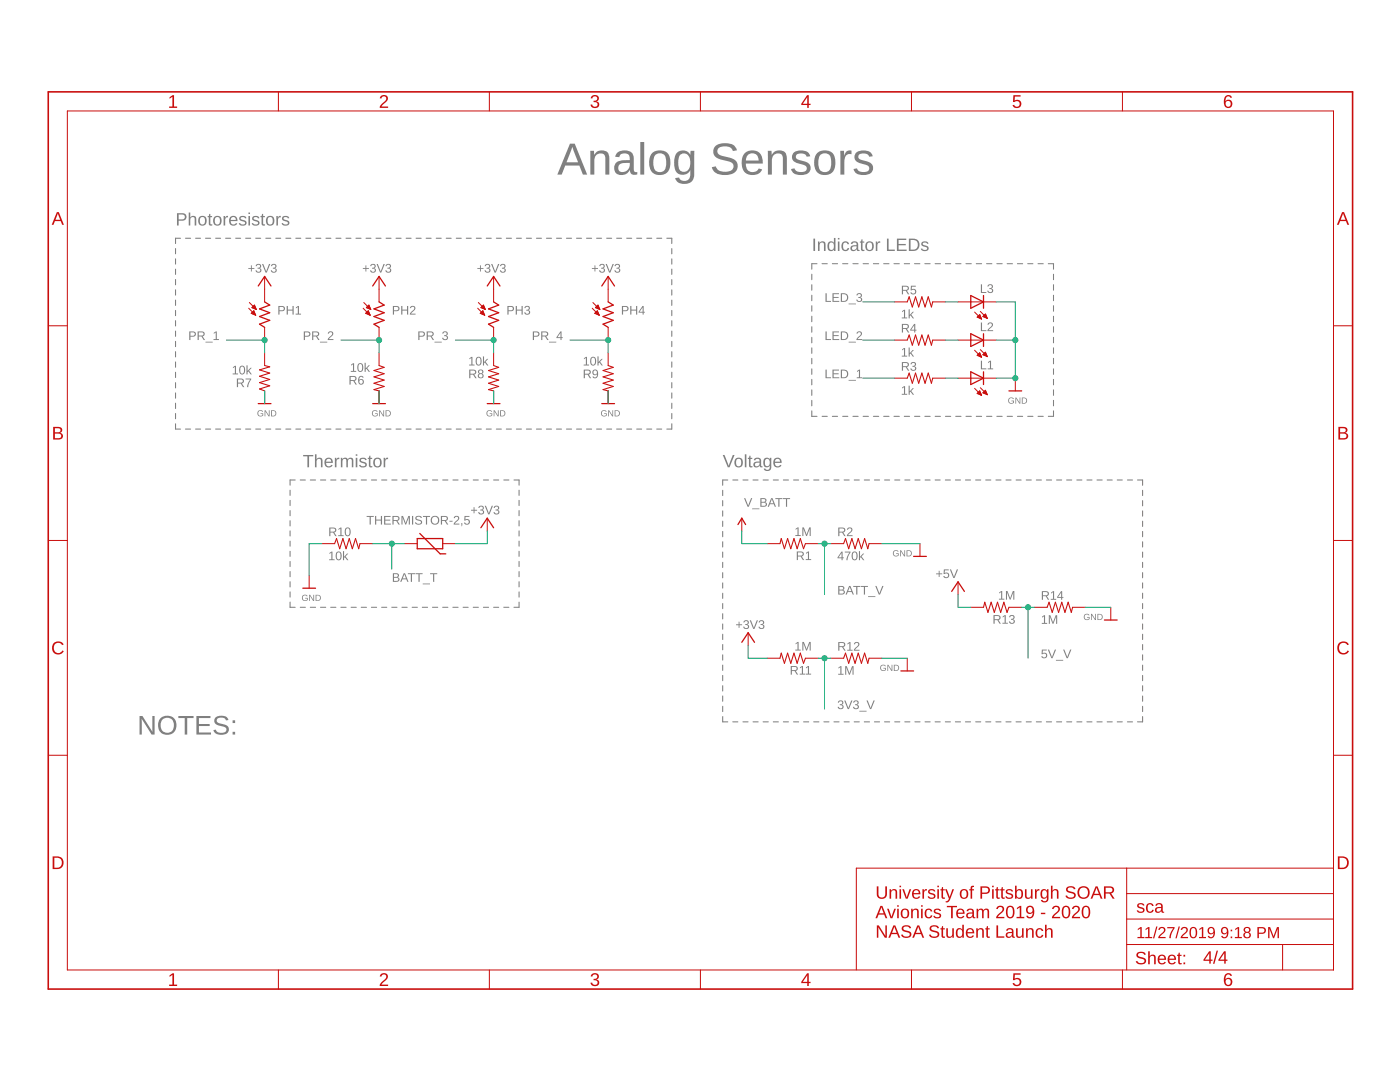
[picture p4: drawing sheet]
<svg xmlns="http://www.w3.org/2000/svg" width="279mm" height="216mm" viewBox="0 0 279 216" stroke-linecap="round" stroke-linejoin="round" font-family="sans-serif">
<g fill="#808080">
<path d="M113.8 28.7h.9l2.5 6.1h-.9l-.7-1.8h-2.8l-.7 1.8h-.9zM114.2 29.3l-1.1 3.1h2.3zM117.8 30.1h.7l.1 .8a1.65 1.65 0 0 1 2.9 0l.1 3.9h-.8v-3a1.1 1.1 0 0 0-1-1.2 1.1 1.1 0 0 0-1.2 1.2v3h-.8zM123.2 30.5a2.17 2.17 0 0 1 3.2 .4l.1 3.1 .2 .3h.5v.5a.99 .99 0 0 1-1.5-.9 1.75 1.75 0 0 1-3 .2 1.62 1.62 0 0 1 .3-1.7 1.62 1.62 0 0 1 1.6-.4l1.1-.1a1.08 1.08 0 0 0-.8-1.3 1.08 1.08 0 0 0-1.3 .8l-.8-.1zM123.7 32.8a.93 .93 0 0 0-.1 1.4 .93 .93 0 0 0 1.4-.1l.6-.7 .1-.9-1.5 .1zM127.8 28.3h.8v6.5h-.8zM130.2 30.5a2.13 2.13 0 0 1 3.5 1.1 2.82 2.82 0 0 1-1 3.1 2.15 2.15 0 0 1-2.3-.1 2.15 2.15 0 0 1-.8-2.1 2.53 2.53 0 0 1 .6-2zM130.9 30.8a2.94 2.94 0 0 0 0 3.3 1.28 1.28 0 0 0 1.4 .1 1.28 1.28 0 0 0 .6-1.3v-.9a1.27 1.27 0 0 0-.6-1.3 1.27 1.27 0 0 0-1.4 .1zM135.2 30.4a1.68 1.68 0 0 1 2.6 .5v-.8h.8v4.6a1.93 1.93 0 0 1-2.7 1.9l-.8-.4-.4-.7 .8-.1a1.18 1.18 0 0 0 1.5 .7 1.18 1.18 0 0 0 .8-1.4v-.7a1.71 1.71 0 0 1-2.1 .8 1.71 1.71 0 0 1-1.1-1.9l.1-1.7zM135.8 30.9a3.2 3.2 0 0 0 0 3.2 1.27 1.27 0 0 0 1.4 0 1.27 1.27 0 0 0 .6-1.3 1.77 1.77 0 0 0-1.3-2.2zM142.7 29.2a3.3 3.3 0 0 1 4.1 .1l.3 .7-.8 .1a1.87 1.87 0 0 0-2.7-.7 .92 .92 0 0 0-.4 1.1 .92 .92 0 0 0 1 .6 4.1 4.1 0 0 1 2.9 1.3 1.79 1.79 0 0 1-2 2.5 2.6 2.6 0 0 1-3-1.5l.8-.2a1.93 1.93 0 0 0 2.5 1 1.02 1.02 0 0 0 1-1.1 1.02 1.02 0 0 0-1.1-.9l-.8-.2a2.11 2.11 0 0 1-2.1-1.6v-.5zM148.6 30.6a2.17 2.17 0 0 1 2.6-.4 2.17 2.17 0 0 1 1 2.4h-3.4a1.38 1.38 0 0 0 .9 1.7 1.38 1.38 0 0 0 1.7-.7l.7 .2a2.18 2.18 0 0 1-2.6 1.1 2.18 2.18 0 0 1-1.5-2.5l.1-.8zM149.2 31l-.3 1h2.5a1.28 1.28 0 0 0-.7-1.3 1.28 1.28 0 0 0-1.5 .3zM153.2 30.1h.8v.8a1.65 1.65 0 0 1 2.9 0l.1 3.9h-.8v-3a1.1 1.1 0 0 0-1-1.2 1.1 1.1 0 0 0-1.1 1.2l-.1 3h-.8zM158.3 30.6a2.27 2.27 0 0 1 3.3 .3l.1 .3-.7 .1a1.3 1.3 0 0 0-2.1-.2l-.1 .4a2.86 2.86 0 0 0 2 .8 1.34 1.34 0 0 1 1 1.5 1.34 1.34 0 0 1-1.5 1.1 1.93 1.93 0 0 1-2.4-1.2l.7-.1a1.47 1.47 0 0 0 2.4 .2l-.1-.5-.7-.5a2.6 2.6 0 0 1-2.1-1v-.8zM163.2 30.5a2.13 2.13 0 0 1 3.4 1.1 2.82 2.82 0 0 1-.9 3.1 2.15 2.15 0 0 1-2.3-.1 2.15 2.15 0 0 1-.9-2.1 2.53 2.53 0 0 1 .7-2zM163.8 30.8a2.94 2.94 0 0 0 0 3.3 1.28 1.28 0 0 0 1.4 .1 1.28 1.28 0 0 0 .7-1.3v-.9a1.27 1.27 0 0 0-.7-1.3 1.27 1.27 0 0 0-1.4 .1zM167.7 30.1h.7l.1 1a1.14 1.14 0 0 1 1.4-1v.7a1.09 1.09 0 0 0-1.4 1.2v2.8h-.8zM170.8 30.6a2.27 2.27 0 0 1 3.3 .3l.1 .3-.7 .1a1.3 1.3 0 0 0-2.2-.2v.4a2.86 2.86 0 0 0 2 .8 1.34 1.34 0 0 1 .9 1.5 1.34 1.34 0 0 1-1.4 1.1 1.93 1.93 0 0 1-2.5-1.2l.7-.1a1.47 1.47 0 0 0 2.4 .2v-.5l-.7-.5a2.6 2.6 0 0 1-2.1-1v-.8z"/>
<path d="M27.8 142.9h.6l2 3.1v-3.1h.5v3.7h-.7l-1.9-3.2v3.2h-.5zM32 143.3a1.9 1.9 0 0 1 2.7 .1 1.9 1.9 0 0 1-.1 2.7 1.9 1.9 0 0 1-2.7-.1 2.28 2.28 0 0 1 .1-2.7zM32.4 143.6a1.54 1.54 0 0 0-.3 1.7 1.54 1.54 0 0 0 1.6 .9 1.57 1.57 0 0 0 1-1.5 1.57 1.57 0 0 0-1-1.4h-.9zM35.6 142.9h3v.4h-1.2v3.3h-.5v-3.3h-1.3zM39.2 142.9h2.8v.4h-2.3v1.2h2.1v.4h-2.1v1.3h2.4v.4h-2.9zM42.9 143.3a1.87 1.87 0 0 1 2.6 .1l.1 .3-.5 .1a1.04 1.04 0 0 0-.9-.6 1.04 1.04 0 0 0-1 .6 1.62 1.62 0 0 0 1.6 .8 1.03 1.03 0 0 1 .9 1.1 1.03 1.03 0 0 1-1.2 .9 1.54 1.54 0 0 1-1.9-.9l.5-.1a1.25 1.25 0 0 0 2.1 .2 .91 .91 0 0 0-1.1-.9 1.1 1.1 0 0 1-1.2-1.6zM46.4 143.7h.5v.6h-.5zM46.4 146h.5v.6h-.5z"/>
<path d="M35.3 42.5a2.15 2.15 0 0 1 1.7 .2 .76 .76 0 0 1 .2 .9 .76 .76 0 0 1-.8 .4h-.7v1h-.4zM35.7 42.8v1l.9-.1a.5 .5 0 0 0 0-.8zM37.7 42.4h.3v1a.64 .64 0 0 1 .7-.3 .64 .64 0 0 1 .5 .6v1.3h-.3v-1.2a.45 .45 0 0 0-.5-.5 .45 .45 0 0 0-.4 .6v1.1h-.3zM39.8 43.3a.9 .9 0 0 1 1.1-.1 .9 .9 0 0 1 .3 1.2 .85 .85 0 0 1-1 .6 .85 .85 0 0 1-.6-.9zM40.1 43.4a.87 .87 0 0 0 .3 1.4 .8 .8 0 0 0 .5-.7 .8 .8 0 0 0-.5-.8zM41.8 42.7h.2v.4h.3v.2h-.3v1.2l.1 .3h.3v.2h-.6l-.1-.2v-1.5h-.3v-.2h.3zM42.7 43.3a.9 .9 0 0 1 1.2-.1 .9 .9 0 0 1 .3 1.2 .85 .85 0 0 1-1 .6 .85 .85 0 0 1-.7-.9zM43.1 43.4a.87 .87 0 0 0 .3 1.4 .8 .8 0 0 0 .5-.7 .8 .8 0 0 0-.5-.8zM44.6 43.1h.3v.4l.2-.3 .4-.1v.3h-.3l-.2 .3-.1 1.3h-.3zM45.9 43.3a.86 .86 0 0 1 1.1-.1 .86 .86 0 0 1 .4 .9h-1.4a.55 .55 0 0 0 .4 .7 .55 .55 0 0 0 .7-.3l.2 .1a.9 .9 0 0 1-1.2 .3 .9 .9 0 0 1-.4-1.1zM46.2 43.5l-.1 .4h1l-.3-.6zM47.9 43.2a.86 .86 0 0 1 1.3 .3l-.3 .1a.4 .4 0 0 0-.5-.3 .4 .4 0 0 0-.3 .5h.2a.68 .68 0 0 1 .7 .3 .68 .68 0 0 1 .1 .7 .92 .92 0 0 1-1.4-.2l.2-.1a.46 .46 0 0 0 .6 .4 .46 .46 0 0 0 .3-.6h-.1a.83 .83 0 0 1-1-.9zM49.6 42.4h.3v.3h-.3zM49.6 43.1h.3v1.9h-.3zM50.5 43.2a.86 .86 0 0 1 1.3 .3l-.3 .1a.4 .4 0 0 0-.5-.3 .4 .4 0 0 0-.3 .5h.2a.68 .68 0 0 1 .7 .3 .68 .68 0 0 1 .1 .7 .92 .92 0 0 1-1.5-.2l.3-.1a.46 .46 0 0 0 .6 .4 .46 .46 0 0 0 .3-.6h-.1a.83 .83 0 0 1-1-.9zM52.3 42.7h.2v.4h.4v.2h-.4v1.2l.1 .3h.3v.2h-.5l-.2-.2v-1.5h-.2v-.2h.2zM53.3 43.3a.9 .9 0 0 1 1.1-.1 .9 .9 0 0 1 .3 1.2 .85 .85 0 0 1-.9 .6 .85 .85 0 0 1-.7-.9zM53.6 43.4a.87 .87 0 0 0 .3 1.4 .8 .8 0 0 0 .5-.7 .8 .8 0 0 0-.5-.8zM55.1 43.1h.3l.1 .4 .1-.3 .4-.1v.3h-.3l-.2 .3v1.3h-.3zM56.5 43.2a.86 .86 0 0 1 1.2 .3l-.3 .1a.4 .4 0 0 0-.4-.3 .4 .4 0 0 0-.3 .5h.2a.68 .68 0 0 1 .7 .3 .68 .68 0 0 1 .1 .7 .92 .92 0 0 1-1.5-.2l.3-.1a.46 .46 0 0 0 .5 .4 .46 .46 0 0 0 .4-.6h-.1a.83 .83 0 0 1-1-.9z"/>
<path d="M60.5 90.8h2v.3h-.8v2.1h-.4v-2.1h-.8zM62.9 90.7h.3v1a.64 .64 0 0 1 .7-.4 .64 .64 0 0 1 .5 .7v1.2h-.4v-1.2a.45 .45 0 0 0-.4-.5 .45 .45 0 0 0-.4 .6v1.1h-.3zM65 91.6a.86 .86 0 0 1 1-.2 .86 .86 0 0 1 .4 1h-1.3a.55 .55 0 0 0 .3 .6 .55 .55 0 0 0 .7-.2h.3a.9 .9 0 0 1-1.2 .4 .9 .9 0 0 1-.4-1.2zM65.2 91.7l-.1 .4h1l-.3-.5zM66.8 91.4h.3v.3l.2-.3 .4-.1v.3l-.3 .1-.2 .2-.1 1.3h-.3zM68 91.4h.3v.3a.58 .58 0 0 1 .6-.4 .58 .58 0 0 1 .5 .4 .58 .58 0 0 1 .7-.4 .58 .58 0 0 1 .4 .7v1.2h-.3v-1.4a.42 .42 0 0 0-.6-.2 .42 .42 0 0 0-.2 .5v1.1h-.3v-1.4a.42 .42 0 0 0-.5-.2 .42 .42 0 0 0-.3 .5v1.1h-.3zM71 90.7h.3v.3h-.3zM71 91.4h.3v1.8h-.3zM71.9 91.5a.86 .86 0 0 1 1.3 .3h-.3a.4 .4 0 0 0-.5-.3 .4 .4 0 0 0-.3 .5l.2 .1a.68 .68 0 0 1 .7 .2 .68 .68 0 0 1 .1 .7 .92 .92 0 0 1-1.5-.2l.3-.1a.46 .46 0 0 0 .6 .4 .46 .46 0 0 0 .3-.5l-.1-.1a.83 .83 0 0 1-1-.8zM73.7 90.9h.2v.5h.4v.2h-.4v1.2l.1 .2h.3v.2h-.5l-.1-.1-.1-1.5h-.2v-.2h.2zM74.7 91.6a.9 .9 0 0 1 1.2-.1 .9 .9 0 0 1 .2 1.1 .85 .85 0 0 1-.9 .7 .85 .85 0 0 1-.7-1zM75 91.6a.87 .87 0 0 0 .3 1.4 .8 .8 0 0 0 .5-.7 .8 .8 0 0 0-.5-.7zM76.6 91.4h.3v.3l.2-.3 .4-.1v.3l-.4 .1-.2 .2v1.3h-.3z"/>
<path d="M144.2 90.8h.4l.8 2.2 .8-2.2h.4l-1 2.4h-.4zM146.8 91.6a.9 .9 0 0 1 1.1-.1 .9 .9 0 0 1 .3 1.1 .85 .85 0 0 1-1 .7 .85 .85 0 0 1-.6-1zM147.1 91.6a.87 .87 0 0 0 .3 1.4 .8 .8 0 0 0 .5-.7 .8 .8 0 0 0-.5-.7zM148.6 90.7h.4v2.5h-.4zM149.6 90.9h.2v.5h.3v.2h-.3v1.2l.1 .2h.3v.2h-.6l-.1-.1v-1.5h-.2v-.2h.2zM150.7 91.4a.75 .75 0 0 1 .7-.1 .75 .75 0 0 1 .5 .7v.9l.3 .1v.2h-.4l-.2-.3a.64 .64 0 0 1-.8 .4 .64 .64 0 0 1-.4-.8 .64 .64 0 0 1 .8-.4h.4a.43 .43 0 0 0-.3-.5 .43 .43 0 0 0-.5 .3l-.4-.1zM150.8 92.4a.39 .39 0 0 0 0 .6 .39 .39 0 0 0 .6-.1l.2-.6zM152.5 91.6a.67 .67 0 0 1 1.1 .1v-.3h.3v1.8a.8 .8 0 0 1-.6 .8 .8 .8 0 0 1-.9-.5h.3l.4 .2a.59 .59 0 0 0 .5-.8 .71 .71 0 0 1-.9 .3 .71 .71 0 0 1-.4-.9zM152.8 91.7a.89 .89 0 0 0 .3 1.3 .79 .79 0 0 0 .5-.7 .79 .79 0 0 0-.5-.7zM154.5 91.6a.86 .86 0 0 1 1.1-.2 .86 .86 0 0 1 .4 1h-1.3a.55 .55 0 0 0 .3 .6 .55 .55 0 0 0 .7-.2h.3a.9 .9 0 0 1-1.2 .4 .9 .9 0 0 1-.5-1.2zM154.8 91.7l-.1 .4h1l-.3-.5z"/>
<path d="M162.3 47.6h.4v2.5h-.4zM163.2 48.2h.3v.3a.64 .64 0 0 1 .8-.3 .64 .64 0 0 1 .5 .6v1.3h-.4v-1.2a.46 .46 0 0 0-.5-.5 .46 .46 0 0 0-.3 .6v1.1h-.4zM165.3 48.4a.68 .68 0 0 1 1.1 .1v-1h.3v2.6h-.3v-.3a.72 .72 0 0 1-.9 .2 .72 .72 0 0 1-.4-.9zM165.6 48.6a.92 .92 0 0 0 .3 1.3 .8 .8 0 0 0 .5-.8 .8 .8 0 0 0-.5-.7zM167.2 47.5h.3v.3h-.3zM167.2 48.2h.3v1.9h-.3zM168.1 48.4a.77 .77 0 0 1 1.4 .3h-.4a.48 .48 0 0 0-.6-.3 .48 .48 0 0 0-.2 .7 .49 .49 0 0 0 .2 .7 .49 .49 0 0 0 .6-.3h.4a.79 .79 0 0 1-1 .6 .79 .79 0 0 1-.6-1zM170 48.3a.75 .75 0 0 1 .8-.2 .75 .75 0 0 1 .5 .7v.9l.2 .2v.2h-.3l-.2-.4a.64 .64 0 0 1-.8 .5 .64 .64 0 0 1-.5-.8 .64 .64 0 0 1 .8-.5h.5a.43 .43 0 0 0-.3-.5 .43 .43 0 0 0-.6 .3h-.3zM170.2 49.2a.39 .39 0 0 0 0 .7 .39 .39 0 0 0 .6-.2l.2-.6zM171.9 47.8h.2v.4h.4v.2h-.4v1.2l.1 .2h.3v.3h-.5l-.1-.2-.1-1.5h-.2v-.2h.2zM172.9 48.4a.9 .9 0 0 1 1.2-.1 .9 .9 0 0 1 .3 1.1 .85 .85 0 0 1-1 .7 .85 .85 0 0 1-.7-1zM173.2 48.5a.87 .87 0 0 0 .3 1.4 .8 .8 0 0 0 .6-.8 .8 .8 0 0 0-.6-.7zM174.8 48.2h.3v.4l.2-.4h.4v.3h-.4l-.2 .2v1.4h-.3zM177 47.6h.3v2.2h1.3v.3h-1.6zM179 47.6h1.9v.3h-1.6v.8h1.5v.2h-1.5v.9h1.6v.3h-1.9zM181.4 47.6h.8a1.23 1.23 0 0 1 1.3 1.2 1.23 1.23 0 0 1-1.2 1.3h-.9zM181.7 47.9v1.9h.6a.96 .96 0 0 0 .9-1 .96 .96 0 0 0-1-.9zM184 48.3a.86 .86 0 0 1 1.3 .3l-.3 .1a.4 .4 0 0 0-.5-.4 .4 .4 0 0 0-.3 .5l.2 .1a.68 .68 0 0 1 .7 .2 .68 .68 0 0 1 .1 .8 .92 .92 0 0 1-1.4-.3h.3a.46 .46 0 0 0 .5 .3 .46 .46 0 0 0 .4-.5l-.1-.1a.83 .83 0 0 1-1-.8z"/>
</g>
<g fill="none" stroke="#808080" stroke-width=".21">
<path d="M35 49.6v1.1M35 51.6v1.1M35 53.7v1.1M35 55.8v1M35 57.8v1.1M35 59.9v1M36 47.5h-1v1.1M37 47.5h1M39 47.5h1M41 47.5h1M43 47.5h1M45 47.5h1"/>
<path d="M47 47.5h1M49 47.5h1M51 47.5h1M53 47.5h1M55 47.5h1M57 47.5h1M59 47.5h1M61 47.5h1M63 47.5h1M65 47.5h1M67 47.5h1.1M69 47.5h1"/>
<path d="M71 47.5h1.1M73 47.5h1M75 47.5h1.1M77 47.5h1M79 47.5h1.1M81 47.5h1M83 47.5h1.1M85 47.5h1M87.1 47.5h1M89 47.5h1M91.1 47.5h1M93 47.5h1"/>
<path d="M95.1 47.5h1M97 47.5h1M99.1 47.5h1M101 47.5h1.1M103.1 47.5h1M105.1 47.5h1M107.1 47.5h1M109.1 47.5h1M111.1 47.5h1M113.1 47.5h1M115.1 47.5h1M117.1 47.5h1"/>
<path d="M119.1 47.5h1M121.1 47.5h1M123.1 47.5h1M125.1 47.5h1M127.1 47.5h1M129.1 47.5h1M131.1 47.5h1M133.1 47.5h1v1.1M134.1 49.6v1.1M134.1 51.6v1.1M134.1 53.7v1.1M134.1 55.8v1"/>
<path d="M134.1 57.8v1.1M134.1 59.9v1M162 54.7v1.1M162 56.8v1.1M162 58.9v1.1M163 52.6h-1v1.1M164.1 52.6h1M166.1 52.6h1.1M168.2 52.6h1M170.2 52.6h1.1M172.3 52.6h1M174.3 52.6h1.1"/>
<path d="M176.4 52.6h1M178.4 52.6h1.1M180.5 52.6h1M182.5 52.6h1.1M184.6 52.6h1M186.6 52.6h1.1M188.7 52.6h1M190.7 52.6h1.1M192.8 52.6h1M194.8 52.6h1.1M196.9 52.6h1.1M198.9 52.6h1.1"/>
<path d="M201 52.6h1.1M203.1 52.6h1M205.1 52.6h1M207.2 52.6h1M209.2 52.6h1v1.1M210.2 54.7v1.1M210.2 56.8v1.1M210.2 58.9v1.1M35 61.9v1.1M35 64v1M35 66.1v1M35 68.1v1.1"/>
<path d="M35 70.2v1M35 72.2v1.1M35 74.3v1M35 76.3v1.1M35 78.4v1.1M134.1 61.9v1.1M134.1 64v1M134.1 66.1v1M134.1 68.1v1.1M134.1 70.2v1M134.1 72.2v1.1M134.1 74.3v1"/>
<path d="M134.1 76.3v1.1M134.1 78.4v1.1M162 61v1.1M162 63.1v1.1M162 65.2v1.1M162 67.3v1.1M162 69.4v1.1M162 71.5v1.1M162 73.6v1.1M162 75.7v1.1M162 77.8v1.1M162 79.9v1.1"/>
<path d="M210.2 61v1.1M210.2 63.1v1.1M210.2 65.2v1.1M210.2 67.3v1.1M210.2 69.4v1.1M210.2 71.5v1.1M210.2 73.6v1.1M210.2 75.7v1.1M210.2 77.8v1.1M210.2 79.9v1.1M35 80.5v1M35 82.5v1.1"/>
<path d="M35 84.6v1h1M37 85.6h1M39 85.6h1M41 85.6h1M43 85.6h1M45 85.6h1M47 85.6h1M49 85.6h1M51 85.6h1M53 85.6h1M55 85.6h1M57 85.6h1"/>
<path d="M57.9 97.8v1M57.9 99.8v1.1M58.9 95.8h-1v1M59 85.6h1M59.9 95.8h1M61 85.6h1M61.9 95.8h1.1M63 85.6h1M64 95.8h1M65 85.6h1M66 95.8h1M67 85.6h1.1"/>
<path d="M68 95.8h1.1M69 85.6h1M70.1 95.8h1M71 85.6h1.1M72.1 95.8h1M73 85.6h1M74.1 95.8h1.1M75 85.6h1.1M76.2 95.8h1M77 85.6h1M78.2 95.8h1M79 85.6h1.1"/>
<path d="M80.2 95.8h1.1M81 85.6h1M82.3 95.8h1M83 85.6h1.1M84.3 95.8h1M85 85.6h1M86.3 95.8h1.1M87.1 85.6h1M88.3 95.8h1.1M89 85.6h1M90.4 95.8h1M91.1 85.6h1"/>
<path d="M92.4 95.8h1M93 85.6h1M94.4 95.8h1.1M95.1 85.6h1M96.5 95.8h1M97 85.6h1M98.5 95.8h1M99.1 85.6h1M100.5 95.8h1.1M101 85.6h1.1M102.6 95.8h1v1M103.1 85.6h1"/>
<path d="M103.6 97.8v1M103.6 99.8v1.1M105.1 85.6h1M107.1 85.6h1M109.1 85.6h1M111.1 85.6h1M113.1 85.6h1M115.1 85.6h1M117.1 85.6h1M119.1 85.6h1M121.1 85.6h1M123.1 85.6h1"/>
<path d="M125.1 85.6h1M127.1 85.6h1M129.1 85.6h1M131.1 85.6h1M134.1 80.5v1M134.1 82.5v1.1M134.1 84.6v1h-1M144.2 97.8v1.1M144.2 99.9v1M145.2 95.8h-1v1M146.2 95.8h1.1M148.3 95.8h1"/>
<path d="M150.3 95.8h1M152.3 95.8h1M154.3 95.8h1M156.3 95.8h1.1M158.4 95.8h1M160.4 95.8h1M162 82v1.1h1M162.4 95.8h1M164.1 83.1h1M164.4 95.8h1M166.1 83.1h1.1M166.4 95.8h1"/>
<path d="M168.2 83.1h1M168.5 95.8h1M170.2 83.1h1.1M170.5 95.8h1M172.3 83.1h1M172.5 95.8h1M174.3 83.1h1.1M174.5 95.8h1M176.4 83.1h1M176.5 95.8h1M178.4 83.1h1.1M178.6 95.8h1"/>
<path d="M180.5 83.1h1M180.6 95.8h1M182.5 83.1h1.1M182.6 95.8h1M184.6 83.1h1M184.6 95.8h1M186.6 83.1h1.1M186.6 95.8h1M188.7 95.8h1M188.7 83.1h1M190.7 95.8h1M190.7 83.1h1.1"/>
<path d="M192.7 95.8h1M192.8 83.1h1M194.7 95.8h1M194.8 83.1h1.1M196.7 95.8h1M196.9 83.1h1.1M198.8 95.8h1M198.9 83.1h1.1M200.8 95.8h1M201 83.1h1.1M202.8 95.8h1M203.1 83.1h1"/>
<path d="M204.8 95.8h1M205.1 83.1h1M206.8 95.8h1M207.2 83.1h1M208.8 95.8h1.1M210.2 82v1.1h-1M210.9 95.8h1M212.9 95.8h1M214.9 95.8h1M216.9 95.8h1M218.9 95.8h1.1M221 95.8h1"/>
<path d="M223 95.8h1M225 95.8h1M227 95.8h1v1M228 97.8v1.1M228 99.9v1M57.9 101.9v1M57.9 103.9v1M57.9 105.9v1.1M57.9 108v1M57.9 110v1M57.9 112v1.1M57.9 114v1.1"/>
<path d="M57.9 116.1v1M57.9 118.1v1M103.6 101.9v1M103.6 103.9v1M103.6 105.9v1.1M103.6 108v1M103.6 110v1M103.6 112v1.1M103.6 114v1.1M103.6 116.1v1M103.6 118.1v1M144.2 101.9v1.1"/>
<path d="M144.2 104v1.1M144.2 106v1.1M144.2 108.1v1.1M144.2 110.2v1M144.2 112.2v1M144.2 114.3v1M144.2 116.3v1M144.2 118.4v1M228 101.9v1.1M228 104v1.1M228 106v1.1M228 108.1v1.1"/>
<path d="M228 110.2v1M228 112.2v1M228 114.3v1M228 116.3v1M228 118.4v1M57.9 120.1v1.1h1M59.9 121.2h1M61.9 121.2h1.1M64 121.2h1M66 121.2h1M68 121.2h1.1M70.1 121.2h1"/>
<path d="M72.1 121.2h1M74.1 121.2h1.1M76.2 121.2h1M78.2 121.2h1M80.2 121.2h1.1M82.3 121.2h1M84.3 121.2h1M86.3 121.2h1.1M88.3 121.2h1.1M90.4 121.2h1M92.4 121.2h1M94.4 121.2h1.1"/>
<path d="M96.5 121.2h1M98.5 121.2h1M100.5 121.2h1.1M103.6 120.1v1.1h-1M144.2 120.4v1.1M144.2 122.4v1.1M144.2 124.5v1.1M144.2 126.6v1M144.2 128.6v1.1M144.2 130.7v1M144.2 132.7v1.1M144.2 134.8v1"/>
<path d="M144.2 136.8v1.1M144.2 138.9v1M228 120.4v1.1M228 122.4v1.1M228 124.5v1.1M228 126.6v1M228 128.6v1.1M228 130.7v1M228 132.7v1.1M228 134.8v1M228 136.8v1.1M228 138.9v1"/>
<path d="M144.2 140.9v1.1M144.2 143v1h1M146.2 144h1.1M148.3 144h1M150.3 144h1M152.3 144h1M154.3 144h1M156.3 144h1.1M158.4 144h1M160.4 144h1M162.4 144h1M164.4 144h1"/>
<path d="M166.4 144h1M168.5 144h1M170.5 144h1M172.5 144h1M174.5 144h1M176.5 144h1M178.6 144h1M180.6 144h1M182.6 144h1M184.6 144h1M186.6 144h1M188.7 144h1"/>
<path d="M190.7 144h1M192.7 144h1M194.7 144h1M196.7 144h1M198.8 144h1M200.8 144h1M202.8 144h1M204.8 144h1M206.8 144h1M208.8 144h1.1M210.9 144h1M212.9 144h1"/>
<path d="M214.9 144h1M216.9 144h1M218.9 144h1.1M221 144h1M223 144h1M225 144h1M228 140.9v1.1M228 143v1h-1"/>
</g>
<g fill="#808080">
<path d="M180 77.3l.6-.2v1.5h.4v.2h-1v-.2h.4v-1.3l-.4 .2zM181.3 77h.3v1.1l.5-.6h.3l-.5 .5 .5 .8h-.2l-.5-.6-.1 .1v.5h-.3z"/>
<path d="M180 69.7l.6-.3v1.6h.4v.2h-1v-.2h.4v-1.4l-.4 .3zM181.3 69.3h.3v1.2l.5-.7h.3l-.5 .6 .5 .8h-.2l-.5-.7-.1 .2v.5h-.3z"/>
<path d="M180 62.1l.6-.3v1.5h.4v.2h-1v-.2h.4v-1.3l-.4 .3zM181.3 61.7h.3v1.2l.5-.7h.3l-.5 .6 .5 .7h-.2l-.5-.6-.1 .2v.4h-.3z"/>
<path d="M201.4 79.5l.6-.2 .3 .3h-.1a.48 .48 0 0 0-.7 .1 .48 .48 0 0 0 0 .6 .48 .48 0 0 0 .7 0v-.2h-.4v-.2h.6v.5a.67 .67 0 0 1-1 0 .67 .67 0 0 1 0-.9zM202.6 79.3h.2l.7 1.1v-1.1h.1v1.2h-.2l-.6-1v1h-.2zM203.9 79.3h.4a.61 .61 0 0 1 .7 .6 .61 .61 0 0 1-.6 .6h-.5zM204.1 79.5v.9a.52 .52 0 0 0 .7-.5 .52 .52 0 0 0-.7-.4z"/>
<path d="M51.5 82l.7-.1 .3 .2-.2 .1a.48 .48 0 0 0-.6 0 .48 .48 0 0 0 0 .7 .48 .48 0 0 0 .7-.1v-.2h-.4v-.1h.5v.4a.67 .67 0 0 1-.9 .1 .67 .67 0 0 1-.1-1zM52.8 81.9h.2l.7 1v-1h.1v1.2h-.2l-.7-1.1 .1 1.1h-.2zM54.1 81.9h.4a.61 .61 0 0 1 .6 .5 .61 .61 0 0 1-.6 .7h-.4zM54.3 82v1a.52 .52 0 0 0 .7-.5 .52 .52 0 0 0-.7-.5z"/>
<path d="M74.4 82l.6-.1 .4 .2-.2 .1a.48 .48 0 0 0-.7 0 .48 .48 0 0 0 .1 .7 .48 .48 0 0 0 .6-.1v-.2h-.3v-.1h.5v.4a.67 .67 0 0 1-1 .1 .67 .67 0 0 1 0-1zM75.7 81.9h.2l.6 1v-1h.2v1.2h-.2l-.7-1.1v1.1h-.1zM76.9 81.9h.5a.61 .61 0 0 1 .6 .5 .61 .61 0 0 1-.6 .7h-.5zM77.1 82v1a.52 .52 0 0 0 .7-.5 .52 .52 0 0 0-.7-.5z"/>
<path d="M97.2 82l.7-.1 .3 .2-.1 .1a.48 .48 0 0 0-.7 0 .48 .48 0 0 0 0 .7 .48 .48 0 0 0 .7-.1v-.2h-.4v-.1h.5v.4a.67 .67 0 0 1-.9 .1 .67 .67 0 0 1-.1-1zM98.5 81.9h.2l.7 1v-1h.1v1.2h-.2l-.6-1.1v1.1h-.2zM99.8 81.9h.4a.61 .61 0 0 1 .7 .5 .61 .61 0 0 1-.6 .7h-.5zM100 82v1a.52 .52 0 0 0 .7-.5 .52 .52 0 0 0-.7-.5z"/>
<path d="M120.1 82l.6-.1 .4 .2-.2 .1a.48 .48 0 0 0-.7 0 .48 .48 0 0 0 .1 .7 .48 .48 0 0 0 .6-.1v-.2h-.3v-.1h.5v.4a.67 .67 0 0 1-1 .1 .67 .67 0 0 1 0-1zM121.4 81.9h.2l.6 1v-1h.2v1.2h-.2l-.7-1.1v1.1h-.1zM122.7 81.9h.4a.61 .61 0 0 1 .6 .5 .61 .61 0 0 1-.6 .7h-.4zM122.8 82v1a.52 .52 0 0 0 .7-.5 .52 .52 0 0 0-.7-.5z"/>
<path d="M50.1 53h.2v.5h.5v.2h-.5v.5h-.2v-.5h-.5v-.2h.5zM51.2 52.8a.5 .5 0 0 1 .7-.1 .5 .5 0 0 1 0 .8h-.1a.51 .51 0 0 1 .3 .8 .51 .51 0 0 1-.8 .1l-.3-.4 .2-.1a.35 .35 0 0 0 .5 .3 .35 .35 0 0 0 .1-.5l-.4-.1v-.2a.33 .33 0 0 0 .5-.1 .33 .33 0 0 0-.3-.5 .33 .33 0 0 0-.4 .3h-.2zM52.3 52.7h.2l.6 1.5 .6-1.5h.2l-.7 1.7h-.2zM54.3 52.8a.5 .5 0 0 1 .7-.1 .5 .5 0 0 1 0 .8h-.2a.51 .51 0 0 1 .3 .8 .51 .51 0 0 1-.8 .1l-.3-.4 .3-.1a.35 .35 0 0 0 .4 .3 .35 .35 0 0 0 .2-.5l-.4-.1v-.2a.33 .33 0 0 0 .4-.1 .33 .33 0 0 0-.2-.5 .33 .33 0 0 0-.4 .3h-.2z"/>
<path d="M72.9 53h.2v.5h.5v.2h-.5v.5h-.2v-.5h-.5v-.2h.5zM74.1 52.8a.5 .5 0 0 1 .7-.1 .5 .5 0 0 1 0 .8h-.2a.51 .51 0 0 1 .3 .8 .51 .51 0 0 1-.8 .1l-.3-.4 .3-.1a.35 .35 0 0 0 .4 .3 .35 .35 0 0 0 .2-.5l-.4-.1v-.2a.33 .33 0 0 0 .4-.1 .33 .33 0 0 0-.2-.5 .33 .33 0 0 0-.4 .3h-.2zM75.2 52.7h.2l.6 1.5 .6-1.5h.2l-.7 1.7h-.2zM77.1 52.8a.5 .5 0 0 1 .7-.1 .5 .5 0 0 1 0 .8h-.1a.51 .51 0 0 1 .3 .8 .51 .51 0 0 1-.8 .1l-.3-.4 .2-.1a.35 .35 0 0 0 .5 .3 .35 .35 0 0 0 .2-.5l-.5-.1v-.2a.33 .33 0 0 0 .5-.1 .33 .33 0 0 0-.2-.5 .33 .33 0 0 0-.4 .3h-.3z"/>
<path d="M95.8 53h.2v.5h.5v.2h-.5v.5h-.2v-.5h-.5v-.2h.5zM96.9 52.8a.5 .5 0 0 1 .7-.1 .5 .5 0 0 1 0 .8h-.1a.51 .51 0 0 1 .3 .8 .51 .51 0 0 1-.8 .1l-.3-.4 .2-.1a.35 .35 0 0 0 .5 .3 .35 .35 0 0 0 .2-.5l-.5-.1v-.2a.33 .33 0 0 0 .5-.1 .33 .33 0 0 0-.2-.5 .33 .33 0 0 0-.4 .3h-.3zM98 52.7h.3l.5 1.5 .6-1.5h.3l-.7 1.7h-.3zM100 52.8a.5 .5 0 0 1 .7-.1 .5 .5 0 0 1 0 .8h-.2a.51 .51 0 0 1 .4 .8 .51 .51 0 0 1-.8 .1l-.3-.4 .2-.1a.35 .35 0 0 0 .5 .3 .35 .35 0 0 0 .1-.5l-.4-.1v-.2a.33 .33 0 0 0 .5-.1 .33 .33 0 0 0-.3-.5 .33 .33 0 0 0-.4 .3h-.2z"/>
<path d="M118.6 53h.2v.5h.5v.2h-.5v.5h-.2v-.5h-.5v-.2h.5zM119.8 52.8a.5 .5 0 0 1 .7-.1 .5 .5 0 0 1 0 .8h-.2a.51 .51 0 0 1 .4 .8 .51 .51 0 0 1-.8 .1l-.3-.4 .2-.1a.35 .35 0 0 0 .5 .3 .35 .35 0 0 0 .1-.5l-.4-.1v-.2a.33 .33 0 0 0 .5-.1 .33 .33 0 0 0-.3-.5 .33 .33 0 0 0-.4 .3h-.2zM120.9 52.7h.2l.6 1.5 .6-1.5h.2l-.7 1.7h-.2zM122.8 52.8a.5 .5 0 0 1 .8-.1 .5 .5 0 0 1-.1 .8h-.1a.51 .51 0 0 1 .3 .8 .51 .51 0 0 1-.8 .1l-.3-.4 .2-.1a.35 .35 0 0 0 .5 .3 .35 .35 0 0 0 .2-.5l-.5-.1v-.2a.33 .33 0 0 0 .5-.1 .33 .33 0 0 0-.2-.5 .33 .33 0 0 0-.4 .3h-.3z"/>
<path d="M70.1 72.8l.6-.3v1.5h.4v.2h-1.1v-.2h.4v-1.3l-.3 .3zM71.6 72.6a.64 .64 0 0 1 .7 0 .64 .64 0 0 1 .2 .7 .64 .64 0 0 1-.6 .9 .64 .64 0 0 1-.6-.9zM71.7 72.7a.97 .97 0 0 0 .2 1.3 .86 .86 0 0 0 0-1.4zM72.8 72.4h.2v1.1l.6-.6h.2l-.5 .5 .5 .8h-.2l-.5-.6-.1 .1v.5h-.2z"/>
<path d="M46.5 73.3l.6-.3v1.5h.4v.2h-1.1v-.2h.5v-1.3l-.4 .3zM48 73.1a.64 .64 0 0 1 .7 0 .64 .64 0 0 1 .2 .7 .64 .64 0 0 1-.6 .9 .64 .64 0 0 1-.6-.9zM48.2 73.2a.97 .97 0 0 0 .1 1.4 .86 .86 0 0 0 0-1.5zM49.2 72.9h.2v1.1l.6-.6h.2l-.5 .6 .6 .7h-.3l-.4-.6-.2 .1v.5h-.2z"/>
<path d="M93.7 71.5l.6-.3v1.5h.4v.2h-1.1v-.2h.5v-1.3l-.4 .3zM95.2 71.3a.64 .64 0 0 1 .7 0 .64 .64 0 0 1 .2 .8 .64 .64 0 0 1-.6 .9 .64 .64 0 0 1-.6-.9zM95.3 71.4a.97 .97 0 0 0 .2 1.4 .86 .86 0 0 0 0-1.4zM96.4 71.1h.2v1.2l.6-.7h.2l-.5 .6 .6 .7h-.3l-.4-.6-.2 .2v.4h-.2z"/>
<path d="M116.5 71.5l.6-.3v1.5h.5v.2h-1.1v-.2h.4v-1.3l-.4 .3zM118 71.3a.64 .64 0 0 1 .8 0 .64 .64 0 0 1 .2 .8 .64 .64 0 0 1-.6 .9 .64 .64 0 0 1-.6-.9zM118.2 71.4a.97 .97 0 0 0 .2 1.4 .86 .86 0 0 0 0-1.4zM119.2 71.1h.3v1.2l.5-.7h.3l-.5 .6 .5 .7h-.2l-.5-.6-.1 .2v.4h-.3z"/>
<path d="M73.2 103h1.4v.1h-.6v1.6h-.2v-1.6h-.6zM74.9 103h.2v.7h.9v-.7h.2v1.7h-.2v-.8h-.9v.8h-.2zM76.7 103h1.3v.1h-1.1v.6h1v.2h-1v.6h1.1v.2h-1.3zM78.3 103h.8a.5 .5 0 0 1 .6 .3 .5 .5 0 0 1-.4 .6l.5 .8h-.3l-.4-.7h-.5v.7h-.3zM78.6 103.1v.7h.5a.32 .32 0 0 0 .4-.3 .32 .32 0 0 0-.4-.4zM80.1 103h.3l.6 1.4 .5-1.4h.3v1.7h-.2v-1.5l-.6 1.5h-.1l-.6-1.5v1.5h-.2zM82.2 103h.3v1.7h-.3zM83.1 103a.8 .8 0 0 1 1.1 .3l-.2 .1a.4 .4 0 0 0-.5-.3 .4 .4 0 0 0-.3 .5h.2a.59 .59 0 0 1 .7 .2 .59 .59 0 0 1 0 .8l-.6 .1a.63 .63 0 0 1-.7-.4l.2-.1a.46 .46 0 0 0 .6 .4 .46 .46 0 0 0 .3-.6l-.4-.1a.49 .49 0 0 1-.5-.3 .49 .49 0 0 1 .1-.6zM84.4 103h1.4v.1h-.6v1.6h-.2v-1.6h-.6zM85.9 103.8a.9 .9 0 0 1 1.8 0 .9 .9 0 0 1-1.8 0zM86.4 103.3a.69 .69 0 0 0 .1 1.1 .69 .69 0 0 0 1-.4 .69 .69 0 0 0-.7-.9zM88 103h.8a.5 .5 0 0 1 .6 .3 .5 .5 0 0 1-.4 .6l.5 .8h-.3l-.4-.7h-.6v.7h-.2zM88.2 103.1v.7h.6a.32 .32 0 0 0 .4-.3 .32 .32 0 0 0-.4-.4zM89.7 103.9h.6v.2h-.6zM90.7 103a.55 .55 0 0 1 .9 .2 .55 .55 0 0 1-.3 .8l-.5 .5h.9v.2h-1.2l.1-.3 .5-.5a.37 .37 0 0 0 .3-.5 .37 .37 0 0 0-.6-.1v.1h-.2zM92 104.4h.3l-.1 .6h-.2l.1-.3zM92.7 103h1v.1h-.8v.6a.59 .59 0 0 1 .8 .2 .59 .59 0 0 1-.3 .9 .59 .59 0 0 1-.8-.5h.2a.38 .38 0 0 0 .6 .1 .38 .38 0 0 0 0-.6 .38 .38 0 0 0-.5 .1h-.3z"/>
<path d="M60.4 118.8l.6-.1 .4 .3h-.2a.48 .48 0 0 0-.7 0 .48 .48 0 0 0 .1 .7 .48 .48 0 0 0 .7 0v-.3h-.4v-.1h.5v.4a.67 .67 0 0 1-.9 .1 .67 .67 0 0 1-.1-1zM61.7 118.7h.2l.7 1-.1-1h.2v1.2h-.2l-.7-1v1h-.1zM63 118.7h.4a.61 .61 0 0 1 .6 .6 .61 .61 0 0 1-.6 .6h-.4zM63.1 118.8v1a.52 .52 0 0 0 .8-.5 .52 .52 0 0 0-.8-.5z"/>
<path d="M94.5 101.2h.2v.5h.5v.2h-.5v.5h-.2v-.5h-.5v-.2h.5zM95.6 101a.5 .5 0 0 1 .8 0 .5 .5 0 0 1 0 .7l-.2 .1a.51 .51 0 0 1 .3 .7 .51 .51 0 0 1-.8 .1l-.3-.4h.3a.35 .35 0 0 0 .4 .3 .35 .35 0 0 0 .2-.6h-.5v-.2a.33 .33 0 0 0 .5-.2 .33 .33 0 0 0-.2-.4 .33 .33 0 0 0-.4 .3l-.2-.1zM96.7 100.9h.3l.6 1.5 .5-1.5h.3l-.7 1.7h-.3zM98.7 101a.5 .5 0 0 1 .7 0 .5 .5 0 0 1 0 .7l-.1 .1a.51 .51 0 0 1 .3 .7 .51 .51 0 0 1-.8 .1l-.3-.4h.2a.35 .35 0 0 0 .5 .3 .35 .35 0 0 0 .1-.6h-.4v-.2a.33 .33 0 0 0 .5-.2 .33 .33 0 0 0-.3-.4 .33 .33 0 0 0-.4 .3l-.2-.1z"/>
<path d="M65.7 110.3l.6-.2v1.5h.5v.2h-1.1v-.2h.4v-1.3l-.4 .3zM67.2 110.1a.64 .64 0 0 1 .8 .1 .64 .64 0 0 1 .2 .7 .64 .64 0 0 1-.6 .9 .64 .64 0 0 1-.6-.9zM67.4 110.3a.97 .97 0 0 0 .2 1.3 .86 .86 0 0 0 0-1.4zM68.4 110h.3v1.1l.5-.6h.3l-.5 .5 .5 .8h-.2l-.5-.6-.1 .1v.5h-.3z"/>
<path d="M158.8 105.5l.6-.3v1.6h.4v.2h-1.1v-.2h.5v-1.4l-.4 .3zM160.1 105.2h.3l.6 1.5 .5-1.5h.3v1.8h-.2v-1.6l-.6 1.6h-.1l-.6-1.6v1.6h-.2z"/>
<path d="M167.9 110.1h.3v1.1h.2v.2h-.2v.4h-.2v-.4h-.9zM168 110.3l-.7 .9h.7zM168.6 110.1h1.1l-.5 1.1-.1 .6h-.2l.1-.5 .5-1h-.9zM170.2 110.1a.64 .64 0 0 1 .8 .1 .64 .64 0 0 1 .2 .7 .64 .64 0 0 1-.6 .9 .64 .64 0 0 1-.6-.9zM170.4 110.3a.97 .97 0 0 0 .2 1.3 .86 .86 0 0 0 0-1.4zM171.4 110h.2v1.1l.6-.6h.3l-.6 .5 .6 .8h-.3l-.4-.6-.2 .1v.5h-.2z"/>
<path d="M178.4 109.9l.6-.1 .3 .3h-.1a.48 .48 0 0 0-.7 0 .48 .48 0 0 0 0 .7 .48 .48 0 0 0 .7 0v-.3h-.4v-.1h.6v.4a.67 .67 0 0 1-1 .1 .67 .67 0 0 1 0-1zM179.6 109.8h.2l.7 1v-1h.1v1.2h-.2l-.6-1v1h-.2zM180.9 109.8h.4a.61 .61 0 0 1 .7 .6 .61 .61 0 0 1-.6 .6h-.5zM181.1 109.9v1a.52 .52 0 0 0 .7-.5 .52 .52 0 0 0-.7-.5z"/>
<path d="M148.5 99.4h.2l.6 1.5 .6-1.5h.2l-.7 1.7h-.2zM150.1 101.5h1.5v.1h-1.5zM151.7 99.4h1l.2 .2v.4l-.3 .2a.47 .47 0 0 1 .5 .6 .47 .47 0 0 1-.7 .3h-.7zM152 99.6v.5l.7-.1-.1-.4zM152 100.3v.6h.6l.2-.1-.2-.5zM153.9 99.4h.3l.7 1.7h-.3l-.2-.5h-.8l-.2 .5h-.2zM154 99.6l-.3 .8h.7zM154.7 99.4h1.4v.2h-.5v1.5h-.3v-1.5h-.6zM156.3 99.4h1.4v.2h-.6v1.5h-.2v-1.5h-.6z"/>
<path d="M158.8 128.4l.6-.3v1.5h.4v.2h-1.1v-.2h.5v-1.3l-.4 .3zM160.1 128.1h.3l.6 1.5 .5-1.5h.3v1.7h-.2v-1.5l-.6 1.5h-.1l-.6-1.5v1.5h-.2z"/>
<path d="M167.3 133.2l.6-.3v1.5h.5v.2h-1.1v-.2h.4v-1.3l-.4 .3zM168.7 132.9h.3l.5 1.5 .5-1.5h.3v1.7h-.2v-1.5l-.5 1.5h-.2l-.5-1.5v1.5h-.2z"/>
<path d="M175.8 132.8l.7-.1 .3 .2-.2 .1a.48 .48 0 0 0-.6 0 .48 .48 0 0 0 0 .7 .48 .48 0 0 0 .7-.1v-.2h-.4v-.1h.5v.4a.67 .67 0 0 1-.9 .1 .67 .67 0 0 1-.1-1zM177.1 132.7h.2l.7 1-.1-1h.2v1.2h-.2l-.7-1.1v1.1h-.1zM178.4 132.7h.4a.61 .61 0 0 1 .6 .5 .61 .61 0 0 1-.6 .7h-.4zM178.5 132.8v.9a.52 .52 0 0 0 .8-.4 .52 .52 0 0 0-.8-.5z"/>
<path d="M147.4 124.1h.2v.5h.5v.2h-.5v.5h-.2v-.5h-.5v-.2h.5zM148.5 123.9a.5 .5 0 0 1 .8-.1 .5 .5 0 0 1 0 .8h-.2a.51 .51 0 0 1 .3 .8 .51 .51 0 0 1-.8 .1l-.3-.4 .2-.1a.35 .35 0 0 0 .5 .3 .35 .35 0 0 0 .2-.5l-.5-.1v-.2a.33 .33 0 0 0 .5-.1 .33 .33 0 0 0-.2-.5 .33 .33 0 0 0-.4 .3h-.3zM149.6 123.8h.3l.5 1.5 .6-1.5h.3l-.7 1.7h-.3zM151.6 123.9a.5 .5 0 0 1 .7-.1 .5 .5 0 0 1 0 .8h-.1a.51 .51 0 0 1 .3 .8 .51 .51 0 0 1-.8 .1l-.3-.4 .2-.1a.35 .35 0 0 0 .5 .3 .35 .35 0 0 0 .1-.5l-.4-.1v-.2a.33 .33 0 0 0 .5-.1 .33 .33 0 0 0-.3-.5 .33 .33 0 0 0-.4 .3h-.2z"/>
<path d="M199.4 118.2l.6-.3v1.6h.4v.2h-1v-.2h.4v-1.4l-.4 .3zM200.8 117.9h.3l.5 1.5 .5-1.5h.3v1.8h-.2v-1.6l-.5 1.6h-.2l-.5-1.6v1.6h-.2z"/>
<path d="M208 123l.6-.2v1.5h.4v.2h-1.1v-.2h.4v-1.3l-.3 .2zM209.3 122.8h.3l.6 1.4 .5-1.4h.3v1.7h-.2v-1.5l-.6 1.5h-.1l-.6-1.5v1.5h-.2z"/>
<path d="M216.5 122.6l.6-.1 .3 .3h-.1a.48 .48 0 0 0-.7 0 .48 .48 0 0 0 0 .7 .48 .48 0 0 0 .7 0v-.3h-.4v-.1h.6v.4a.67 .67 0 0 1-1 .1 .67 .67 0 0 1 0-1zM217.7 122.5h.2l.7 1v-1h.1v1.2h-.2l-.6-1v1h-.2zM219 122.5h.4a.61 .61 0 0 1 .7 .6 .61 .61 0 0 1-.6 .6h-.5zM219.2 122.6v1a.52 .52 0 0 0 .7-.5 .52 .52 0 0 0-.7-.5z"/>
<path d="M187.3 113.9h.2v.5h.5v.2h-.5v.5h-.2v-.5h-.5v-.2h.5zM188.4 113.6h.9v.2h-.7l-.1 .6a.59 .59 0 0 1 .9 .2 .59 .59 0 0 1-.4 .8 .59 .59 0 0 1-.7-.4l.2-.1a.38 .38 0 0 0 .5 .2 .38 .38 0 0 0 .1-.6 .38 .38 0 0 0-.6 0h-.2zM189.6 113.6h.2l.6 1.5 .6-1.5h.2l-.7 1.7h-.2z"/>
<path d="M180 72.3h.8a.5 .5 0 0 1 .6 .3 .5 .5 0 0 1-.4 .6l.5 .8h-.3l-.4-.7h-.6v.7h-.2zM180.2 72.4v.7h.6a.32 .32 0 0 0 .4-.3 .32 .32 0 0 0-.4-.4zM181.9 72.3a.5 .5 0 0 1 .7 0 .5 .5 0 0 1 0 .7l-.1 .1a.51 .51 0 0 1 .3 .7 .51 .51 0 0 1-.8 .1l-.3-.4h.2a.35 .35 0 0 0 .5 .3 .35 .35 0 0 0 .1-.5l-.4-.1v-.2a.33 .33 0 0 0 .5-.2 .33 .33 0 0 0-.3-.4 .33 .33 0 0 0-.4 .3h-.2z"/>
<path d="M180 64.6h.8a.5 .5 0 0 1 .6 .4 .5 .5 0 0 1-.4 .6l.5 .8h-.3l-.4-.8h-.6v.8h-.2zM180.2 64.8v.7h.6a.32 .32 0 0 0 .4-.4 .32 .32 0 0 0-.4-.3zM182.4 64.6h.3v1.2h.2v.2h-.2v.4h-.2v-.4h-.9zM182.5 64.9l-.7 .9h.7z"/>
<path d="M195.8 72h.2v1.5h.9v.2h-1.1zM197.2 72.3l.6-.3v1.5h.4v.2h-1.1v-.2h.5v-1.3l-.4 .3z"/>
<path d="M195.8 64.4h.2v1.5h.9v.2h-1.1zM197.2 64.5a.55 .55 0 0 1 .9 .1 .55 .55 0 0 1-.3 .8l-.5 .5h.9v.2h-1.1v-.3l.5-.5a.37 .37 0 0 0 .3-.5 .37 .37 0 0 0-.6-.1v.1h-.2z"/>
<path d="M195.8 56.7h.2v1.6h.9v.2h-1.1zM197.2 56.8a.5 .5 0 0 1 .8 0 .5 .5 0 0 1 0 .7l-.2 .1a.51 .51 0 0 1 .3 .7 .51 .51 0 0 1-.8 .1l-.3-.4h.3a.35 .35 0 0 0 .4 .3 .35 .35 0 0 0 .2-.5l-.5-.1v-.2a.33 .33 0 0 0 .5-.2 .33 .33 0 0 0-.2-.4 .33 .33 0 0 0-.4 .3h-.2z"/>
<path d="M180 57h.8a.5 .5 0 0 1 .6 .4 .5 .5 0 0 1-.4 .6l.5 .7h-.3l-.4-.7h-.6v.7h-.2zM180.2 57.2v.6h.6a.32 .32 0 0 0 .4-.3 .32 .32 0 0 0-.4-.3zM181.8 57h1v.2h-.8v.5a.59 .59 0 0 1 .8 .3 .59 .59 0 0 1-.4 .8 .59 .59 0 0 1-.7-.4l.2-.1a.38 .38 0 0 0 .6 .2 .38 .38 0 0 0 0-.6 .38 .38 0 0 0-.6 0h-.2z"/>
<path d="M55.5 61.1h.8a.53 .53 0 0 1 .6 .5 .53 .53 0 0 1-.6 .5h-.5v.7h-.3zM55.8 61.2v.7h.7a.35 .35 0 0 0 0-.6zM57.2 61.1h.2v.7h1v-.7h.2v1.7h-.2v-.8h-1v.8h-.2zM59.1 61.3l.6-.2v1.5h.4v.2h-1.1v-.2h.4v-1.3l-.3 .2z"/>
<path d="M78.4 61.1h.7a.53 .53 0 0 1 .6 .5 .53 .53 0 0 1-.6 .5h-.5v.7h-.2zM78.6 61.2v.7h.7a.35 .35 0 0 0 0-.6zM80.1 61.1h.2v.7h.9v-.7h.3v1.7h-.3v-.8h-.9v.8h-.2zM82 61.2a.55 .55 0 0 1 .8 .1 .55 .55 0 0 1-.3 .8l-.5 .5h.9v.2h-1.1l.1-.3 .4-.5a.37 .37 0 0 0 .4-.5 .37 .37 0 0 0-.6-.1l-.1 .1h-.2z"/>
<path d="M101.3 61.1h.7a.53 .53 0 0 1 .6 .5 .53 .53 0 0 1-.6 .5h-.5v.7h-.2zM101.5 61.2v.7h.7a.35 .35 0 0 0 0-.6zM102.9 61.1h.3v.7h.9v-.7h.2v1.7h-.2v-.8h-.9v.8h-.3zM104.8 61.1a.5 .5 0 0 1 .8 0 .5 .5 0 0 1 0 .7l-.2 .1a.51 .51 0 0 1 .3 .7 .51 .51 0 0 1-.8 .1l-.3-.4h.2a.35 .35 0 0 0 .5 .3 .35 .35 0 0 0 .2-.5l-.5-.1v-.2a.33 .33 0 0 0 .5-.2 .33 .33 0 0 0-.2-.4 .33 .33 0 0 0-.4 .3h-.3z"/>
<path d="M124.1 61.1h.7a.53 .53 0 0 1 .6 .5 .53 .53 0 0 1-.5 .5h-.6v.7h-.2zM124.3 61.2v.7h.7a.35 .35 0 0 0 0-.6zM125.8 61.1h.2v.7h.9v-.7h.3v1.7h-.3v-.8h-.9v.8h-.2zM128.2 61.1h.3v1.1h.2v.2h-.2v.4h-.3v-.4h-.8zM128.2 61.3l-.6 .9h.6z"/>
<path d="M69.7 75h.9a.5 .5 0 0 1 .6 .4 .5 .5 0 0 1-.5 .6l.5 .7h-.2l-.5-.7h-.5v.7h-.3zM70 75.2v.6h.5a.32 .32 0 0 0 .4-.3 .32 .32 0 0 0-.4-.3zM71.8 75.1l.1-.1a.5 .5 0 0 1 .7 .3l-.2 .1-.1-.2a.47 .47 0 0 0-.5 .2 .47 .47 0 0 0-.1 .5 .55 .55 0 0 1 .8 0 .55 .55 0 0 1-.2 .9 .55 .55 0 0 1-.8-.4v-.8zM71.7 76.2a.37 .37 0 0 0 .7 0 .37 .37 0 0 0-.7 0z"/>
<path d="M47.3 75.5h.8a.5 .5 0 0 1 .6 .4 .5 .5 0 0 1-.4 .6l.5 .7h-.3l-.5-.7h-.5v.7h-.2zM47.5 75.7v.6h.6a.32 .32 0 0 0 .4-.3 .32 .32 0 0 0-.4-.3zM49 75.5h1.1l-.5 1.1-.1 .6h-.2l.1-.4 .5-1.1h-.9z"/>
<path d="M93.6 73.8h.8a.5 .5 0 0 1 .6 .3 .5 .5 0 0 1-.4 .6l.5 .8h-.2l-.5-.7h-.5v.7h-.3zM93.9 73.9v.7h.5a.32 .32 0 0 0 .4-.4 .32 .32 0 0 0-.4-.3zM95.5 73.8a.51 .51 0 0 1 .8 0 .51 .51 0 0 1 0 .7l-.1 .1a.5 .5 0 0 1 .1 .7 .5 .5 0 0 1-.7 0 .5 .5 0 0 1 .1-.7l-.3-.3zM95.6 74.2a.32 .32 0 0 0 .6 0 .32 .32 0 0 0-.6 0zM95.6 75a.36 .36 0 0 0 .7 0 .36 .36 0 0 0-.7 0z"/>
<path d="M116.5 73.8h.8a.5 .5 0 0 1 .6 .3 .5 .5 0 0 1-.4 .6l.5 .8h-.3l-.4-.7h-.6v.7h-.2zM116.7 73.9v.7h.6a.32 .32 0 0 0 .4-.4 .32 .32 0 0 0-.4-.3zM118.4 73.9a.63 .63 0 0 1 .7-.1 .63 .63 0 0 1 .3 .8 .63 .63 0 0 1-.3 .8 .63 .63 0 0 1-.9-.3h.3l.1 .2a.48 .48 0 0 0 .4-.2 .48 .48 0 0 0 .1-.5 .55 .55 0 0 1-.8 .1 .55 .55 0 0 1 .1-.8zM118.4 74.3a.38 .38 0 0 0 .7 0 .38 .38 0 0 0-.7 0z"/>
<path d="M65.7 105.3h.8a.5 .5 0 0 1 .6 .4 .5 .5 0 0 1-.4 .5l.5 .8h-.3l-.4-.7h-.6v.7h-.2zM65.9 105.5v.6h.6a.32 .32 0 0 0 .4-.3 .32 .32 0 0 0-.4-.3zM67.5 105.5l.7-.2v1.5h.4v.2h-1.1v-.2h.4v-1.3l-.4 .3zM69.1 105.3a.64 .64 0 0 1 .7 .1 .64 .64 0 0 1 .2 .7 .64 .64 0 0 1-.6 .9 .64 .64 0 0 1-.6-.9zM69.2 105.5a.97 .97 0 0 0 .2 1.3 .86 .86 0 0 0 0-1.4z"/>
<path d="M159 110h.8a.5 .5 0 0 1 .6 .4 .5 .5 0 0 1-.4 .6l.5 .8h-.3l-.4-.8h-.6v.8h-.2zM159.2 110.2v.7h.6a.32 .32 0 0 0 .4-.4 .32 .32 0 0 0-.4-.3zM160.9 110.3l.6-.3v1.6h.4v.2h-1.1v-.2h.4v-1.4l-.3 .3z"/>
<path d="M167.3 105.3h.8a.5 .5 0 0 1 .6 .4 .5 .5 0 0 1-.4 .5l.5 .8h-.3l-.4-.7h-.6v.7h-.2zM167.5 105.5v.6h.6a.32 .32 0 0 0 .4-.3 .32 .32 0 0 0-.4-.3zM169.2 105.4a.55 .55 0 0 1 .8 .1 .55 .55 0 0 1-.3 .8l-.4 .5h.9v.2h-1.2l.1-.3 .4-.5a.37 .37 0 0 0 .4-.5 .37 .37 0 0 0-.6-.1l-.1 .1h-.2z"/>
<path d="M157.8 132.9h.8a.5 .5 0 0 1 .6 .4 .5 .5 0 0 1-.4 .6l.5 .7h-.3l-.4-.7h-.6v.7h-.2zM158 133.1v.6h.6a.32 .32 0 0 0 .4-.3 .32 .32 0 0 0-.4-.3zM159.6 133.2l.7-.3v1.5h.4v.2h-1.1v-.2h.4v-1.3l-.4 .3zM160.8 133.2l.7-.3v1.5h.4v.2h-1.1v-.2h.4v-1.3l-.4 .3z"/>
<path d="M167.3 128.1h.8a.5 .5 0 0 1 .6 .4 .5 .5 0 0 1-.4 .6l.5 .7h-.3l-.4-.7h-.6v.7h-.2zM167.5 128.3v.6h.6a.32 .32 0 0 0 .4-.3 .32 .32 0 0 0-.4-.3zM169.1 128.4l.6-.3v1.6h.5v.1h-1.1v-.1h.4v-1.4l-.4 .3zM170.6 128.2a.55 .55 0 0 1 .8 .1 .55 .55 0 0 1-.3 .8l-.5 .6h.9v.1h-1.1l.1-.3 .4-.4a.37 .37 0 0 0 .4-.5 .37 .37 0 0 0-.6-.2l-.1 .2-.2-.1z"/>
<path d="M198.3 122.7h.8a.5 .5 0 0 1 .6 .4 .5 .5 0 0 1-.4 .6l.5 .8h-.3l-.5-.8h-.5v.8h-.2zM198.5 122.9v.7h.6a.32 .32 0 0 0 .4-.4 .32 .32 0 0 0-.4-.3zM200.1 123l.6-.3v1.6h.4v.2h-1v-.2h.4v-1.4l-.4 .3zM201.6 122.8a.5 .5 0 0 1 .7 0 .5 .5 0 0 1 0 .7l-.2 .1a.51 .51 0 0 1 .4 .7 .51 .51 0 0 1-.8 .1l-.3-.4h.2a.35 .35 0 0 0 .5 .3 .35 .35 0 0 0 .1-.5l-.4-.1v-.2a.33 .33 0 0 0 .4-.2 .33 .33 0 0 0-.2-.4 .33 .33 0 0 0-.4 .3h-.2z"/>
<path d="M207.9 118h.8a.5 .5 0 0 1 .6 .4 .5 .5 0 0 1-.4 .5l.5 .8h-.3l-.4-.7h-.5v.7h-.3zM208.2 118.1v.7h.5a.32 .32 0 0 0 .4-.3 .32 .32 0 0 0-.4-.4zM209.8 118.2l.6-.2v1.5h.4v.2h-1.1v-.2h.4v-1.3l-.3 .2zM211.8 118h.2v1.1h.2v.2h-.2v.4h-.2v-.4h-.8zM211.8 118.2l-.6 .9h.6z"/>
<path d="M164.7 58.5h.3v1.5h.8v.2h-1.1zM166.1 58.5h1.3v.2h-1v.6h1v.1h-1v.6h1.1v.2h-1.4zM167.8 58.5h.6a.86 .86 0 0 1 .9 .8 .86 .86 0 0 1-.9 .9h-.6zM168 58.7v1.3a.73 .73 0 0 0 1-.6 .73 .73 0 0 0-1-.7zM169.4 60.6h1.4v.1h-1.4zM171.1 58.6a.5 .5 0 0 1 .7 0 .5 .5 0 0 1 0 .7l-.1 .1a.51 .51 0 0 1 .3 .7 .51 .51 0 0 1-.8 .1l-.3-.4h.2a.35 .35 0 0 0 .5 .3 .35 .35 0 0 0 .1-.6h-.4v-.2a.33 .33 0 0 0 .5-.2 .33 .33 0 0 0-.3-.4 .33 .33 0 0 0-.4 .3l-.2-.1z"/>
<path d="M164.7 66.1h.3v1.6h.8v.2h-1.1zM166.1 66.1h1.3v.2h-1v.6h1v.2h-1v.6h1.1v.2h-1.4zM167.8 66.1h.6a.86 .86 0 0 1 .9 .9 .86 .86 0 0 1-.9 .9h-.6zM168 66.3v1.4a.73 .73 0 0 0 1-.7 .73 .73 0 0 0-1-.7zM169.4 68.2h1.4v.1h-1.4zM171.1 66.2a.55 .55 0 0 1 .9 .1 .55 .55 0 0 1-.3 .9l-.5 .5h.9v.2h-1.2l.1-.3 .5-.5a.37 .37 0 0 0 .3-.5 .37 .37 0 0 0-.6-.1v.1h-.3z"/>
<path d="M164.7 73.8h.3v1.5h.8v.2h-1.1zM166.1 73.8h1.3v.1h-1v.6h1v.2h-1v.6h1.1v.2h-1.4zM167.8 73.8h.6a.86 .86 0 0 1 .9 .8 .86 .86 0 0 1-.9 .9h-.6zM168 73.9v1.4a.73 .73 0 0 0 1-.7 .73 .73 0 0 0-1-.7zM169.4 75.8h1.4v.2h-1.4zM171 74l.6-.2v1.5h.5v.2h-1.1v-.2h.4v-1.3l-.4 .2z"/>
<path d="M37.8 66.1h.7a.53 .53 0 0 1 .6 .5 .53 .53 0 0 1-.6 .6h-.5v.7h-.2zM38 66.3v.7h.7a.35 .35 0 0 0 0-.6zM39.4 66.1h.8a.5 .5 0 0 1 .6 .4 .5 .5 0 0 1-.4 .6l.5 .8h-.2l-.5-.8h-.5v.8h-.3zM39.7 66.3v.7h.5a.32 .32 0 0 0 .4-.4 .32 .32 0 0 0-.4-.3zM41 68.2h1.5v.1h-1.5zM42.7 66.4l.6-.3v1.6h.4v.2h-1.1v-.2h.5v-1.4l-.4 .3z"/>
<path d="M106.3 66.1h.8a.53 .53 0 0 1 .6 .5 .53 .53 0 0 1-.6 .6h-.5v.7h-.3zM106.6 66.3v.7h.7a.35 .35 0 0 0 0-.6zM108 66.1h.8a.5 .5 0 0 1 .6 .4 .5 .5 0 0 1-.4 .6l.5 .8h-.3l-.4-.8h-.6v.8h-.2zM108.2 66.3v.7h.6a.32 .32 0 0 0 .4-.4 .32 .32 0 0 0-.4-.3zM109.6 68.2h1.4v.1h-1.4zM111.8 66.1h.3v1.2h.2v.2h-.2v.4h-.2v-.4h-.9zM111.9 66.4l-.6 .9h.6z"/>
<path d="M60.6 66.1h.7a.53 .53 0 0 1 .7 .5 .53 .53 0 0 1-.6 .6h-.5v.7h-.3zM60.9 66.3v.7h.6a.35 .35 0 0 0 0-.6zM62.3 66.1h.8a.5 .5 0 0 1 .6 .4 .5 .5 0 0 1-.4 .6l.5 .8h-.3l-.4-.8h-.6v.8h-.2zM62.5 66.3v.7h.6a.32 .32 0 0 0 .4-.4 .32 .32 0 0 0-.4-.3zM63.9 68.2h1.4v.1h-1.4zM65.6 66.2a.55 .55 0 0 1 .8 .1 .55 .55 0 0 1-.3 .9l-.5 .5h.9v.2h-1.1l.1-.3 .4-.5a.37 .37 0 0 0 .4-.5 .37 .37 0 0 0-.6-.1l-.1 .1h-.2z"/>
<path d="M83.5 66.1h.7a.53 .53 0 0 1 .6 .5 .53 .53 0 0 1-.6 .6h-.5v.7h-.2zM83.7 66.3v.7h.7a.35 .35 0 0 0 0-.6zM85.1 66.1h.9a.5 .5 0 0 1 .6 .4 .5 .5 0 0 1-.5 .6l.5 .8h-.2l-.5-.8h-.5v.8h-.3zM85.4 66.3v.7h.5a.32 .32 0 0 0 .4-.4 .32 .32 0 0 0-.4-.3zM86.7 68.2h1.5v.1h-1.5zM88.4 66.2a.5 .5 0 0 1 .8 0 .5 .5 0 0 1 0 .7l-.2 .1a.51 .51 0 0 1 .3 .7 .51 .51 0 0 1-.8 .1l-.3-.4h.3a.35 .35 0 0 0 .4 .3 .35 .35 0 0 0 .2-.5l-.5-.1v-.2a.33 .33 0 0 0 .5-.2 .33 .33 0 0 0-.2-.4 .33 .33 0 0 0-.4 .3h-.2z"/>
<path d="M78.4 114.4h1l.2 .2v.3l-.3 .3a.47 .47 0 0 1 .4 .6 .47 .47 0 0 1-.6 .3h-.7zM78.6 114.6v.5l.8-.1-.1-.4zM78.6 115.3v.6h.7l.2-.2-.2-.4zM80.6 114.4h.2l.7 1.7h-.2l-.2-.5h-.8l-.2 .5h-.2zM80.7 114.6l-.3 .8h.6zM81.4 114.4h1.4v.2h-.6v1.5h-.2v-1.5h-.6zM82.9 114.4h1.4v.2h-.6v1.5h-.2v-1.5h-.6zM84.4 116.4h1.4v.2h-1.4zM85.8 114.4h1.5v.2h-.6v1.5h-.3v-1.5h-.6z"/>
<path d="M167.3 116.9l.9 .1 .3 .1v.4l-.3 .2a.47 .47 0 0 1 .4 .6 .47 .47 0 0 1-.6 .3h-.7zM167.5 117.1v.6l.8-.2-.1-.3zM167.5 117.8v.7l.7-.1 .2-.1-.2-.4zM169.5 116.9h.2l.7 1.7h-.2l-.2-.5h-.8l-.2 .5h-.2zM169.6 117.1l-.3 .9h.6zM170.3 116.9h1.4v.2h-.6v1.5h-.2v-1.5h-.6zM171.8 116.9h1.4v.2h-.6v1.5h-.2v-1.5h-.6zM173.2 119h1.5v.1h-1.5zM174.7 116.9h.2l.6 1.5 .6-1.5h.2l-.7 1.7h-.2z"/>
<path d="M167.4 139.9a.5 .5 0 0 1 .7-.1 .5 .5 0 0 1 0 .8h-.1a.51 .51 0 0 1 .3 .7 .51 .51 0 0 1-.8 .2l-.3-.4 .2-.1a.35 .35 0 0 0 .5 .3 .35 .35 0 0 0 .1-.5l-.4-.1v-.2a.33 .33 0 0 0 .5-.1 .33 .33 0 0 0-.3-.5 .33 .33 0 0 0-.4 .3h-.2zM168.5 139.8h.2l.6 1.5 .6-1.5h.2l-.7 1.7h-.2zM170.4 139.9a.5 .5 0 0 1 .8-.1 .5 .5 0 0 1 0 .8h-.2a.51 .51 0 0 1 .3 .7 .51 .51 0 0 1-.8 .2l-.3-.4 .3-.1a.35 .35 0 0 0 .4 .3 .35 .35 0 0 0 .2-.5l-.5-.1v-.2a.33 .33 0 0 0 .5-.1 .33 .33 0 0 0-.2-.5 .33 .33 0 0 0-.4 .3h-.2zM171.5 141.8h1.4v.2h-1.4zM172.9 139.8h.3l.6 1.5 .5-1.5h.3l-.7 1.7h-.3z"/>
<path d="M207.9 129.6h1v.2h-.8v.5a.59 .59 0 0 1 .8 .3 .59 .59 0 0 1-.3 .8 .59 .59 0 0 1-.8-.4l.2-.1a.38 .38 0 0 0 .6 .2 .38 .38 0 0 0 .1-.6 .38 .38 0 0 0-.6 0h-.2zM209.1 129.6h.3l.5 1.5 .6-1.5h.3l-.7 1.7h-.3zM210.7 131.7h1.5v.1h-1.5zM212.2 129.6h.2l.6 1.5 .6-1.5h.2l-.7 1.7h-.2z"/>
</g>
<g fill="#c90d0c">
<path d="M175 176.9h.3v1.5a.68 .68 0 0 0 .7 .7 .68 .68 0 0 0 .7-.7v-1.5h.3v1.5a1.02 1.02 0 0 1-1 1 1.02 1.02 0 0 1-1-1zM177.5 177.4h.3v.4a.64 .64 0 0 1 .8-.4 .64 .64 0 0 1 .4 .7v1.2h-.3v-1.2a.46 .46 0 0 0-.5-.5 .46 .46 0 0 0-.4 .6v1.1h-.3zM179.5 176.7h.3v.3h-.3zM179.5 177.4h.3v1.9h-.3zM180.1 177.4h.3l.6 1.7 .5-1.7h.3l-.7 1.9h-.3zM182.2 177.7a.86 .86 0 0 1 1.1-.2 .86 .86 0 0 1 .4 .9h-1.4a.55 .55 0 0 0 .4 .7 .55 .55 0 0 0 .7-.3l.2 .1a.9 .9 0 0 1-1.2 .4 .9 .9 0 0 1-.4-1.2zM182.5 177.8l-.2 .4h1.1l-.3-.5zM184.1 177.4h.3v.4l.2-.3 .4-.1v.3h-.4l-.1 .3-.1 1.3h-.3zM185.4 177.5a.86 .86 0 0 1 1.3 .4h-.3a.4 .4 0 0 0-.5-.3 .4 .4 0 0 0-.3 .5l.2 .1a.68 .68 0 0 1 .7 .2 .68 .68 0 0 1 .1 .7 .92 .92 0 0 1-1.5-.2l.3-.1a.46 .46 0 0 0 .6 .4 .46 .46 0 0 0 .3-.6h-.1a.83 .83 0 0 1-1-.8zM187.1 176.7h.3v.3h-.3zM187.1 177.4h.3v1.9h-.3zM188 177h.2v.4h.4v.3h-.4v1.2l.1 .2h.3v.2h-.5l-.2-.1v-1.5h-.2v-.3h.2zM188.6 177.4h.4l.5 1.6 .6-1.6h.3l-.7 1.9a.8 .8 0 0 1-1 .7v-.2h.4l.3-.5zM191.8 177.6a.9 .9 0 0 1 1.1-.1 .9 .9 0 0 1 .3 1.2 .85 .85 0 0 1-1 .6 .85 .85 0 0 1-.7-.9zM192.1 177.7a.87 .87 0 0 0 .3 1.4 .8 .8 0 0 0 .5-.7 .8 .8 0 0 0-.5-.8zM193.8 176.9l.6-.1v.2l-.4 .1v.3h.4v.3h-.4v1.6h-.3v-1.6h-.3v-.3h.3zM195.7 176.9a2.15 2.15 0 0 1 1.6 .2 .76 .76 0 0 1 .2 .8 .76 .76 0 0 1-.8 .5h-.7v.9h-.3zM196 177.1v1l1-.1a.5 .5 0 0 0 0-.8zM198 176.7h.3v.3h-.3zM198 177.4h.3v1.9h-.3zM198.9 177h.2v.4h.4v.3h-.4v1.2l.1 .2h.3v.2h-.5l-.1-.1-.1-1.5h-.2v-.3h.2zM199.9 177h.2v.4h.4v.3h-.4v1.2l.1 .2h.3v.2h-.5l-.1-.1-.1-1.5h-.2v-.3h.2zM200.9 177.5a.86 .86 0 0 1 1.3 .4h-.3a.4 .4 0 0 0-.5-.3 .4 .4 0 0 0-.3 .5l.2 .1a.68 .68 0 0 1 .7 .2 .68 .68 0 0 1 .1 .7 .92 .92 0 0 1-1.5-.2l.3-.1a.46 .46 0 0 0 .6 .4 .46 .46 0 0 0 .3-.6h-.1a.83 .83 0 0 1-1-.8zM202.6 176.7h.3v1a.72 .72 0 0 1 .9-.2 .72 .72 0 0 1 .4 .9 .77 .77 0 0 1-.9 .9l-.4-.3v.3h-.3zM203.1 177.7a.85 .85 0 0 0 .3 1.4 .84 .84 0 0 0 0-1.5zM204.6 177.4h.3v1.2a.46 .46 0 0 0 .5 .5 .46 .46 0 0 0 .3-.6v-1.1h.4v1.9h-.3v-.3a.64 .64 0 0 1-.8 .3 .64 .64 0 0 1-.4-.6zM206.5 177.4h.3l.1 .4 .1-.3 .4-.1v.3h-.3l-.2 .3v1.3h-.3zM207.8 177.6a.67 .67 0 0 1 1.1 .2l.1-.4h.3l-.1 1.9a.8 .8 0 0 1-.6 .7 .8 .8 0 0 1-.9-.4h.3l.5 .2a.59 .59 0 0 0 .4-.8 .71 .71 0 0 1-.9 .3 .71 .71 0 0 1-.3-.9zM208.1 177.8a.89 .89 0 0 0 .3 1.3 .79 .79 0 0 0 .5-.7 .79 .79 0 0 0-.5-.8zM209.7 176.7h.4l-.1 1.1a.64 .64 0 0 1 .8-.4 .64 .64 0 0 1 .4 .7v1.2h-.3v-1.2a.45 .45 0 0 0-.5-.5 .45 .45 0 0 0-.3 .6v1.1h-.4zM212.9 177.1a1.12 1.12 0 0 1 1.7 .3l-.3 .1a.64 .64 0 0 0-.6-.4 .64 .64 0 0 0-.6 .5l.7 .3a.76 .76 0 0 1 .9 .8 .76 .76 0 0 1-1 .7 .9 .9 0 0 1-1.1-.7h.4a.79 .79 0 0 0 .7 .4 .79 .79 0 0 0 .7-.4 1.76 1.76 0 0 0-1.4-.7l-.2-.4zM214.9 178.1a1.3 1.3 0 0 1 2.6 0 1.3 1.3 0 0 1-2.6 0zM215.6 177.4a.98 .98 0 0 0-.1 1.3 .98 .98 0 0 0 1.4 .1 .98 .98 0 0 0 .1-1.4 .98 .98 0 0 0-1.4 0zM218.7 176.9h.3l1 2.4h-.3l-.3-.7h-1.1l-.3 .7h-.4zM218.8 177.1l-.4 1.2h.9zM220.3 176.9h1.2a.71 .71 0 0 1 .8 .5 .71 .71 0 0 1-.6 .9l.7 1h-.3l-.7-1h-.7v1h-.4zM220.7 177.1v.9h.8a.46 .46 0 0 0 .5-.4 .46 .46 0 0 0-.6-.5z"/>
<path d="M175.7 180.8h.4l1 2.4h-.4l-.2-.7h-1.2l-.2 .7h-.4zM175.9 181l-.5 1.2h1zM177 181.3h.4l.5 1.7 .6-1.7h.3l-.7 1.9h-.4zM179.1 180.6h.3v.3h-.3zM179.1 181.3h.3v1.9h-.3zM180 181.5a.9 .9 0 0 1 1.1-.1 .9 .9 0 0 1 .3 1.2 .85 .85 0 0 1-1 .6 .85 .85 0 0 1-.6-.9zM180.3 181.6a.87 .87 0 0 0 .3 1.4 .8 .8 0 0 0 .5-.7 .8 .8 0 0 0-.5-.8zM181.8 181.3h.3v.4a.64 .64 0 0 1 .8-.4 .64 .64 0 0 1 .5 .7v1.2h-.4v-1.2a.46 .46 0 0 0-.5-.5 .46 .46 0 0 0-.3 .6v1.1h-.4zM183.8 180.6h.3v.3h-.3zM183.8 181.3h.3v1.9h-.3zM184.7 181.5a.77 .77 0 0 1 1.4 .4h-.4a.48 .48 0 0 0-.6-.3 .48 .48 0 0 0-.2 .7 .49 .49 0 0 0 .2 .7 .49 .49 0 0 0 .7-.4l.3 .1a.79 .79 0 0 1-1 .5 .79 .79 0 0 1-.6-.9zM186.5 181.4a.86 .86 0 0 1 1.3 .4h-.3a.4 .4 0 0 0-.5-.3 .4 .4 0 0 0-.3 .5l.2 .1a.68 .68 0 0 1 .7 .2 .68 .68 0 0 1 .1 .7 .92 .92 0 0 1-1.4-.2l.2-.1a.46 .46 0 0 0 .6 .4 .46 .46 0 0 0 .3-.6h-.1a.83 .83 0 0 1-.9-.8zM189 180.8h2v.2h-.9v2.2h-.3v-2.2h-.8zM191 181.5a.86 .86 0 0 1 1.1-.1 .86 .86 0 0 1 .4 .9h-1.3a.55 .55 0 0 0 .3 .7 .55 .55 0 0 0 .7-.3l.3 .1a.9 .9 0 0 1-1.2 .4 .9 .9 0 0 1-.4-1.2zM191.3 181.7l-.1 .4h1l-.3-.5zM193.1 181.4a.75 .75 0 0 1 .8-.1 .75 .75 0 0 1 .5 .6v1l.3 .1v.2h-.4l-.2-.3a.64 .64 0 0 1-.8 .4 .64 .64 0 0 1-.5-.8 .64 .64 0 0 1 .8-.4h.5a.43 .43 0 0 0-.3-.6 .43 .43 0 0 0-.6 .3h-.3zM193.3 182.4a.39 .39 0 0 0 0 .6 .39 .39 0 0 0 .6-.2l.2-.5zM194.9 181.3h.3v.4a.58 .58 0 0 1 .5-.4 .58 .58 0 0 1 .6 .4 .58 .58 0 0 1 .7-.4 .58 .58 0 0 1 .4 .7v1.2h-.3v-1.4a.42 .42 0 0 0-.6-.2 .42 .42 0 0 0-.2 .5v1.1h-.3v-1.4a.42 .42 0 0 0-.6-.2 .42 .42 0 0 0-.2 .5v1.1h-.3zM199.1 180.9a.8 .8 0 0 1 1.2 .2 .8 .8 0 0 1-.4 1.1l-.7 .8h1.2v.2h-1.6a2.79 2.79 0 0 1 1.1-1.4 .48 .48 0 0 0-.1-.8 .48 .48 0 0 0-.7 .4h-.3zM201.1 180.9a.92 .92 0 0 1 1.1 0 .92 .92 0 0 1 .3 1.1 .9 .9 0 0 1-.4 1.1 .9 .9 0 0 1-1.1-.2l-.2-.5v-.8zM201.3 181.1a1.67 1.67 0 0 0 .1 1.9h.2a1.13 1.13 0 0 0 .5-1.6l-.3-.4zM202.9 181.2l.6-.4h.3v2.2h.6v.2h-1.5v-.2h.6v-1.9l-.6 .4zM205 180.9a.9 .9 0 0 1 1.1 0 .9 .9 0 0 1 .3 1 .95 .95 0 0 1-.3 1.1 .95 .95 0 0 1-1.1 0l-.2-.3h.3a.52 .52 0 0 0 .7 .3 .52 .52 0 0 0 .3-.7v-.3a.79 .79 0 0 1-1.2 .1 .79 .79 0 0 1 .1-1.2zM205 181.6a.55 .55 0 0 0 1.1 0 .55 .55 0 0 0-1.1 0zM207.7 182.1h.9v.3h-.9zM210.2 180.9a.8 .8 0 0 1 1.3 .2 .8 .8 0 0 1-.5 1.1l-.7 .8h1.3v.2h-1.7a2.79 2.79 0 0 1 1.2-1.4 .48 .48 0 0 0-.1-.8 .48 .48 0 0 0-.7 .4h-.3zM212.3 180.9a.92 .92 0 0 1 1 0 .92 .92 0 0 1 .3 1.1 .9 .9 0 0 1-.4 1.1 .9 .9 0 0 1-1.1-.2l-.2-.5v-.8zM212.4 181.1a1.67 1.67 0 0 0 .2 1.9h.1a1.13 1.13 0 0 0 .5-1.6l-.3-.4zM214.2 180.9a.8 .8 0 0 1 1.2 .2 .8 .8 0 0 1-.4 1.1l-.7 .8h1.3v.2h-1.7a2.79 2.79 0 0 1 1.1-1.4 .48 .48 0 0 0-.1-.8 .48 .48 0 0 0-.6 .4h-.4zM216.2 180.9a.92 .92 0 0 1 1.1 0 .92 .92 0 0 1 .3 1.1 .9 .9 0 0 1-.4 1.1 .9 .9 0 0 1-1.1-.2l-.2-.5v-.8zM216.4 181.1a1.67 1.67 0 0 0 .2 1.9h.1a1.13 1.13 0 0 0 .5-1.6l-.3-.4z"/>
<path d="M175 184.7h.4l1.3 2.1v-2.1h.3v2.4h-.4l-1.3-2.1v2.1h-.3zM178.3 184.7h.4l1 2.4h-.4l-.3-.7h-1.1l-.3 .7h-.3zM178.5 184.9l-.5 1.2h.9zM180.1 184.9a1.12 1.12 0 0 1 1.7 .3h-.3a.64 .64 0 0 0-.6-.4 .64 .64 0 0 0-.6 .6l.7 .3a.76 .76 0 0 1 .9 .8 .76 .76 0 0 1-1 .6 .9 .9 0 0 1-1.1-.6h.4a.79 .79 0 0 0 .7 .4 .79 .79 0 0 0 .7-.4 1.76 1.76 0 0 0-1.4-.7l-.2-.4zM183.1 184.7h.3l1 2.4h-.3l-.3-.7h-1.1l-.3 .7h-.3zM183.3 184.9l-.5 1.2h.9zM185.6 184.9a1.12 1.12 0 0 1 1.8 .3h-.3a.64 .64 0 0 0-.7-.4 .64 .64 0 0 0-.5 .6l.6 .3a.76 .76 0 0 1 1 .8 .76 .76 0 0 1-1.1 .6 .9 .9 0 0 1-1-.6h.3a.79 .79 0 0 0 .7 .4 .79 .79 0 0 0 .7-.4 1.76 1.76 0 0 0-1.3-.7l-.3-.4zM188 184.8h.2v.4h.4v.3h-.4v1.1l.1 .3h.3v.2h-.5l-.2-.1v-1.5h-.2v-.3h.2zM188.9 185.2h.3v1.2a.46 .46 0 0 0 .5 .5 .46 .46 0 0 0 .3-.6v-1.1h.4v1.9h-.3v-.3a.64 .64 0 0 1-.8 .3 .64 .64 0 0 1-.4-.6zM190.9 185.4a.68 .68 0 0 1 1.1 .1v-1h.4v2.6h-.3l-.1-.3a.72 .72 0 0 1-.9 .3 .72 .72 0 0 1-.3-.9zM191.2 185.6a.92 .92 0 0 0 .3 1.3 .8 .8 0 0 0 .5-.7 .8 .8 0 0 0-.5-.8zM193 185.4a.86 .86 0 0 1 1-.1 .86 .86 0 0 1 .4 .9h-1.3a.55 .55 0 0 0 .3 .7 .55 .55 0 0 0 .7-.3l.3 .1a.9 .9 0 0 1-1.2 .4 .9 .9 0 0 1-.4-1.2zM193.2 185.6l-.1 .4h1l-.3-.5zM194.8 185.2h.3v.3a.64 .64 0 0 1 .8-.3 .64 .64 0 0 1 .4 .7v1.2h-.3v-1.2a.46 .46 0 0 0-.5-.5 .46 .46 0 0 0-.4 .6v1.1h-.3zM197 184.8h.2v.4h.3v.3h-.3v1.1l.1 .3h.2v.2h-.5l-.1-.1-.1-1.5h-.2v-.3h.3zM198.9 184.7h.3v2.1h1.2v.3h-1.5zM201 185.3a.75 .75 0 0 1 .8-.1 .75 .75 0 0 1 .5 .6v1l.2 .1v.2h-.4l-.1-.3a.64 .64 0 0 1-.8 .4 .64 .64 0 0 1-.5-.8 .64 .64 0 0 1 .8-.4h.4a.43 .43 0 0 0-.3-.6 .43 .43 0 0 0-.5 .3h-.3zM201.2 186.3a.39 .39 0 0 0 0 .6 .39 .39 0 0 0 .6-.2l.1-.5zM202.8 185.2h.3v1.2a.46 .46 0 0 0 .5 .5 .46 .46 0 0 0 .4-.6v-1.1h.3v1.9h-.3v-.3a.64 .64 0 0 1-.7 .3 .64 .64 0 0 1-.5-.6zM204.8 185.2h.3v.3a.64 .64 0 0 1 .7-.3 .64 .64 0 0 1 .5 .7v1.2h-.3v-1.2a.46 .46 0 0 0-.5-.5 .46 .46 0 0 0-.4 .6v1.1h-.3zM206.9 185.4a.77 .77 0 0 1 1.3 .4h-.3a.48 .48 0 0 0-.7-.3 .48 .48 0 0 0-.2 .7 .49 .49 0 0 0 .2 .6 .49 .49 0 0 0 .7-.3l.3 .1a.79 .79 0 0 1-.9 .5 .79 .79 0 0 1-.6-.9zM208.6 184.5h.3v1a.64 .64 0 0 1 .7-.3 .64 .64 0 0 1 .5 .7v1.2h-.3v-1.2a.45 .45 0 0 0-.5-.5 .45 .45 0 0 0-.4 .6v1.1h-.3z"/>
</g>
<path d="M224.9 173.2v20.3M224.9 178.3h41.2M170.9 193.5v-20.3h95.2v20.3M224.9 188.5h41.2M224.9 183.4h41.2M256 188.5v5" fill="none" stroke="#c90d0c" stroke-width=".2"/>
<path d="M226.9 190.2a1.12 1.12 0 0 1 1.8 .3h-.4a.64 .64 0 0 0-.6-.4 .64 .64 0 0 0-.6 .6l.7 .3a.76 .76 0 0 1 .9 .8 .76 .76 0 0 1-1 .6 .9 .9 0 0 1-1-.6h.3a.79 .79 0 0 0 .7 .4 .79 .79 0 0 0 .7-.5 1.76 1.76 0 0 0-1.3-.6l-.3-.4zM229.1 189.8h.4l-.1 1a.64 .64 0 0 1 .8-.3 .64 .64 0 0 1 .5 .6v1.3h-.4v-1.2a.45 .45 0 0 0-.5-.5 .45 .45 0 0 0-.3 .6v1.1h-.4zM231.3 190.7a.86 .86 0 0 1 1-.1 .86 .86 0 0 1 .4 .9h-1.3a.55 .55 0 0 0 .3 .7 .55 .55 0 0 0 .7-.3l.3 .1a.9 .9 0 0 1-1.2 .3 .9 .9 0 0 1-.4-1.1zM231.5 190.9l-.1 .4h1l-.3-.6zM233.2 190.7a.86 .86 0 0 1 1.1-.1 .86 .86 0 0 1 .4 .9h-1.3a.55 .55 0 0 0 .3 .7 .55 .55 0 0 0 .7-.3l.3 .1a.9 .9 0 0 1-1.2 .3 .9 .9 0 0 1-.5-1.1zM233.5 190.9l-.1 .4h1l-.3-.6zM235.2 190.1h.2v.4h.4v.2h-.4v1.2l.2 .3h.2v.2h-.5l-.1-.2-.1-1.5h-.2v-.2h.2zM236.2 190.5h.3v.4h-.3zM236.2 192h.3v.4h-.3z" fill="#c90d0c"/>
<path d="M9.6 18.3v179.1" fill="none" stroke="#c90d0c" stroke-width=".32"/>
<path d="M13.4 22.1v171.4M9.6 65h3.8" fill="none" stroke="#c90d0c" stroke-width=".2"/>
<path d="M11.3 42.3h.4l1.1 2.6h-.4l-.3-.8h-1.1l-.3 .8h-.4zM11.5 42.6l-.4 1.3h.9z" fill="#c90d0c"/>
<path d="M9.6 107.8h3.8" fill="none" stroke="#c90d0c" stroke-width=".2"/>
<path d="M10.6 85.2a1.65 1.65 0 0 1 1.8 .3 .6 .6 0 0 1-.5 .9 .69 .69 0 0 1 .7 .8 .69 .69 0 0 1-1 .5h-1zM11 85.5v.8h.5a.44 .44 0 0 0 .5-.2 .44 .44 0 0 0 0-.4 1.05 1.05 0 0 0-1-.2zM11 86.5v.9h1a.44 .44 0 0 0 .2-.7l-.3-.1z" fill="#c90d0c"/>
<path d="M9.6 150.7h3.8" fill="none" stroke="#c90d0c" stroke-width=".2"/>
<g fill="#c90d0c">
<path d="M10.7 128.3a1.27 1.27 0 0 1 2 .3l-.3 .1a.97 .97 0 0 0-1.4-.1 .97 .97 0 0 0-.1 1.4 .97 .97 0 0 0 1.4 0l.1-.2 .3 .1a1.29 1.29 0 0 1-1.8 .5 1.29 1.29 0 0 1-.3-1.9z"/>
<path d="M10.5 170.9h.8a1.27 1.27 0 0 1 1.4 1.2 1.27 1.27 0 0 1-1.2 1.3h-1zM10.8 171.2v1.9h.6a.99 .99 0 0 0 1-1 .99 .99 0 0 0-1.1-.9z"/>
</g>
<path d="M9.6 197.4h260.3" fill="none" stroke="#c90d0c" stroke-width=".32"/>
<path d="M13.4 193.5h252.7M55.6 193.5v3.9" fill="none" stroke="#c90d0c" stroke-width=".2"/>
<path d="M33.8 194.6l.6-.4h.3v2.3h.6v.2h-1.5v-.2h.6v-2l-.6 .4z" fill="#c90d0c"/>
<path d="M97.7 193.5v3.9" fill="none" stroke="#c90d0c" stroke-width=".2"/>
<path d="M76.1 194.4a.82 .82 0 0 1 1.2 .1 .82 .82 0 0 1-.4 1.2l-.8 .8h1.4v.2h-1.7a3.4 3.4 0 0 1 1.2-1.5 .48 .48 0 0 0-.2-.8 .48 .48 0 0 0-.7 .5l-.3-.1z" fill="#c90d0c"/>
<path d="M139.8 193.5v3.9" fill="none" stroke="#c90d0c" stroke-width=".2"/>
<path d="M118.2 194.3a.77 .77 0 0 1 1 0 .77 .77 0 0 1 .2 .9l-.4 .2a.68 .68 0 0 1 .6 .9 .68 .68 0 0 1-.9 .5l-.7-.3-.1-.4h.3a.52 .52 0 0 0 .7 .4 .52 .52 0 0 0 .2-.8l-.6-.1v-.3a.49 .49 0 0 0 .7-.2 .49 .49 0 0 0-.4-.7 .49 .49 0 0 0-.6 .5l-.3-.1z" fill="#c90d0c"/>
<path d="M181.9 193.5v3.9" fill="none" stroke="#c90d0c" stroke-width=".2"/>
<path d="M161.1 194.2h.3v1.7h.4v.3h-.4v.5h-.3v-.5h-1.2v-.3zM161.1 194.6l-.9 1.3h.9z" fill="#c90d0c"/>
<path d="M224 193.5v3.9" fill="none" stroke="#c90d0c" stroke-width=".2"/>
<g fill="#c90d0c">
<path d="M202.2 194.2h1.5v.3h-1.2v.8a.87 .87 0 0 1 1.2 .2 .87 .87 0 0 1-.2 1.2 .87 .87 0 0 1-1.1-.1l-.3-.4 .3-.1a.57 .57 0 0 0 .8 .3 .57 .57 0 0 0 .1-.9 .57 .57 0 0 0-.8 .1h-.3z"/>
<path d="M244.7 194.3l.2-.1a.75 .75 0 0 1 1 .5h-.3a.53 .53 0 0 0-.7-.2 .53 .53 0 0 0-.3 .6v.3a.83 .83 0 0 1 1.2 .1 .83 .83 0 0 1-.1 1.2 .83 .83 0 0 1-1.2-.2 1.93 1.93 0 0 1 .2-2.2zM244.5 195.9a.56 .56 0 0 0 1.1 0 .56 .56 0 0 0-1.1 0z"/>
</g>
<path d="M269.9 18.3v179.1" fill="none" stroke="#c90d0c" stroke-width=".32"/>
<path d="M266.1 22.1v171.4M266.1 65h3.8" fill="none" stroke="#c90d0c" stroke-width=".2"/>
<path d="M267.8 42.3h.4l1.1 2.6h-.4l-.3-.8h-1.1l-.3 .8h-.4zM268 42.6l-.4 1.3h.9z" fill="#c90d0c"/>
<path d="M266.1 107.8h3.8" fill="none" stroke="#c90d0c" stroke-width=".2"/>
<path d="M267.1 85.2a1.65 1.65 0 0 1 1.8 .3 .6 .6 0 0 1-.5 .9 .69 .69 0 0 1 .7 .8 .69 .69 0 0 1-1 .5h-1zM267.4 85.5v.8h.6a.44 .44 0 0 0 .5-.2 .44 .44 0 0 0 0-.4 1.05 1.05 0 0 0-1.1-.2zM267.4 86.5v.9h1.1a.44 .44 0 0 0 .1-.7l-.2-.1z" fill="#c90d0c"/>
<path d="M266.1 150.7h3.8" fill="none" stroke="#c90d0c" stroke-width=".2"/>
<g fill="#c90d0c">
<path d="M267.2 128.3a1.26 1.26 0 0 1 2 .3l-.3 .1a.97 .97 0 0 0-1.4-.1 .97 .97 0 0 0-.1 1.4 .97 .97 0 0 0 1.4 0l.1-.2 .3 .1a1.29 1.29 0 0 1-1.8 .5 1.29 1.29 0 0 1-.3-1.9z"/>
<path d="M267 170.9h.8a1.27 1.27 0 0 1 1.4 1.2 1.27 1.27 0 0 1-1.3 1.3h-.9zM267.3 171.2v1.9h.6a.99 .99 0 0 0 .9-1 .99 .99 0 0 0-1-.9z"/>
</g>
<path d="M9.6 18.3h260.3" fill="none" stroke="#c90d0c" stroke-width=".32"/>
<path d="M55.6 18.3v3.8M13.4 22.1h252.7" fill="none" stroke="#c90d0c" stroke-width=".2"/>
<path d="M33.8 19.4l.6-.4h.3v2.3h.6v.2h-1.5v-.2h.6v-2l-.6 .4z" fill="#c90d0c"/>
<path d="M97.7 18.3v3.8" fill="none" stroke="#c90d0c" stroke-width=".2"/>
<path d="M76.1 19.1a.82 .82 0 0 1 1.2 .2 .82 .82 0 0 1-.4 1.2l-.8 .8h1.4v.2h-1.7a3.4 3.4 0 0 1 1.2-1.6 .48 .48 0 0 0-.2-.7 .48 .48 0 0 0-.7 .5l-.3-.1z" fill="#c90d0c"/>
<path d="M139.8 18.3v3.8" fill="none" stroke="#c90d0c" stroke-width=".2"/>
<path d="M118.2 19.1a.77 .77 0 0 1 1-.1 .77 .77 0 0 1 .2 1l-.4 .2a.68 .68 0 0 1 .6 .8 .68 .68 0 0 1-.9 .6l-.7-.3-.1-.4 .3-.1a.52 .52 0 0 0 .7 .5 .52 .52 0 0 0 .2-.8l-.6-.1v-.3a.49 .49 0 0 0 .7-.2 .49 .49 0 0 0-.4-.7 .49 .49 0 0 0-.6 .4h-.3z" fill="#c90d0c"/>
<path d="M181.9 18.3v3.8" fill="none" stroke="#c90d0c" stroke-width=".2"/>
<path d="M161.1 19h.3v1.7h.4v.3h-.4v.5h-.3v-.5h-1.2v-.3zM161.1 19.4l-.9 1.3h.9z" fill="#c90d0c"/>
<path d="M224 18.3v3.8" fill="none" stroke="#c90d0c" stroke-width=".2"/>
<g fill="#c90d0c">
<path d="M202.2 19h1.5v.3h-1.2v.8a.87 .87 0 0 1 1.2 .2 .87 .87 0 0 1-.2 1.1 .87 .87 0 0 1-1.1 0l-.3-.4 .3-.1a.57 .57 0 0 0 .8 .3 .57 .57 0 0 0 .1-.9 .57 .57 0 0 0-.8 .1h-.3z"/>
<path d="M244.7 19.1l.2-.1a.75 .75 0 0 1 1 .5h-.3a.53 .53 0 0 0-.7-.2 .53 .53 0 0 0-.3 .6v.3a.83 .83 0 0 1 1.2 0 .83 .83 0 0 1-.1 1.3 .83 .83 0 0 1-1.2-.3 1.93 1.93 0 0 1 .2-2.1zM244.5 20.7a.56 .56 0 0 0 1.1 0 .56 .56 0 0 0-1.1 0z"/>
<path d="M227.1 180.3a.86 .86 0 0 1 1.3 .4h-.3a.4 .4 0 0 0-.5-.3 .4 .4 0 0 0-.3 .5l.2 .1a.68 .68 0 0 1 .7 .2 .68 .68 0 0 1 .1 .7 .92 .92 0 0 1-1.4-.2l.2-.1a.46 .46 0 0 0 .6 .4 .46 .46 0 0 0 .3-.6h-.1a.83 .83 0 0 1-.9-.8zM228.9 180.4a.77 .77 0 0 1 1.3 .4h-.3a.48 .48 0 0 0-.6-.3 .48 .48 0 0 0-.3 .7 .49 .49 0 0 0 .3 .7 .49 .49 0 0 0 .6-.4l.3 .1a.79 .79 0 0 1-.9 .5 .79 .79 0 0 1-.6-.9zM230.8 180.3a.75 .75 0 0 1 .8-.1 .75 .75 0 0 1 .4 .6l.1 1 .2 .1v.2h-.4l-.2-.3a.64 .64 0 0 1-.8 .4 .64 .64 0 0 1-.4-.8 .64 .64 0 0 1 .8-.4h.4a.43 .43 0 0 0-.3-.6 .43 .43 0 0 0-.5 .3h-.3zM231 181.3a.39 .39 0 0 0 0 .6 .39 .39 0 0 0 .6-.2l.1-.5z"/>
<path d="M227.1 185.3l.5-.3h.3v2h.5v.2h-1.4v-.2h.6v-1.7l-.5 .3zM228.6 185.3l.5-.3h.3v2h.5v.2h-1.3v-.2h.5v-1.7l-.5 .3zM230.7 184.9h.3l-.6 2.3h-.3zM231.4 185.1a.72 .72 0 0 1 1.1 .1 .72 .72 0 0 1-.4 1.1l-.6 .7h1.1v.2h-1.4v-.4l.5-.5a.65 .65 0 0 0 .4-1.1l-.5 .1-.1 .3-.3-.1zM233 185h1.4l-.6 1.4-.1 .8h-.3v-.6l.7-1.4h-1.1zM235.2 184.9h.3l-.7 2.3h-.2zM235.9 185.1a.72 .72 0 0 1 1.1 .1 .72 .72 0 0 1-.4 1.1l-.7 .7h1.2v.2h-1.5l.1-.4 .5-.5a.65 .65 0 0 0 .3-1.1l-.4 .1-.2 .3-.3-.1zM237.7 185.1a.83 .83 0 0 1 1 .1 .83 .83 0 0 1 .2 .9 .83 .83 0 0 1-.7 1.1 .83 .83 0 0 1-.8-1.1l.1-.6zM237.9 185.3a1.5 1.5 0 0 0 .1 1.7h.2a1.02 1.02 0 0 0 .4-1.4l-.3-.4zM239.4 185.3l.5-.3h.2v2h.6v.2h-1.4v-.2h.6v-1.7l-.5 .3zM241.2 185.2a.81 .81 0 0 1 1-.1 .81 .81 0 0 1 .3 .9 .84 .84 0 0 1-.3 1.1 .84 .84 0 0 1-1.1-.1l-.1-.2 .3-.1a.47 .47 0 0 0 .6 .3 .47 .47 0 0 0 .3-.6v-.3a.71 .71 0 0 1-1.1 .1 .71 .71 0 0 1 .1-1zM241.4 185.3a.51 .51 0 0 0 .1 .8 .51 .51 0 0 0 .7-.3 .51 .51 0 0 0-.5-.6zM243.9 185.2a.81 .81 0 0 1 1-.1 .81 .81 0 0 1 .3 .9 .84 .84 0 0 1-.3 1.1 .84 .84 0 0 1-1.1-.1l-.1-.2 .3-.1a.47 .47 0 0 0 .6 .3 .47 .47 0 0 0 .3-.6v-.3a.71 .71 0 0 1-1.1 .1 .71 .71 0 0 1 .1-1zM244.1 185.3a.51 .51 0 0 0 .1 .8 .51 .51 0 0 0 .7-.3 .51 .51 0 0 0-.5-.6zM245.6 185.5h.3v.3h-.3zM245.6 186.9h.3v.3h-.3zM246.5 185.3l.5-.3h.3v2h.5v.2h-1.4v-.2h.6v-1.7l-.5 .3zM248.4 185.1a.65 .65 0 0 1 .9-.1 .65 .65 0 0 1 .1 1h-.2a.65 .65 0 0 1 .4 .9 .65 .65 0 0 1-.9 .3 .6 .6 0 0 1-.6-.5 .6 .6 0 0 1 .5-.7l-.4-.3zM248.5 185.5a.41 .41 0 0 0 .8 0 .41 .41 0 0 0-.8 0zM248.4 186.6a.46 .46 0 0 0 .9 0 .46 .46 0 0 0-.9 0zM250.9 185a1.93 1.93 0 0 1 1.5 .2 .69 .69 0 0 1 .2 .7 .69 .69 0 0 1-.7 .4h-.7v.9h-.3zM251.2 185.2v.9h.9a.45 .45 0 0 0 0-.8zM253.1 185h.4l.7 1.9 .7-1.9h.3v2.2h-.2v-1.9l-.7 1.9h-.2l-.8-1.9 .1 1.9h-.3z"/>
<path d="M241.3 189.8h.3v1.7h.4v.2h-.4v.6h-.3v-.6h-1.1v-.2zM241.3 190.2l-.8 1.3h.8zM242.8 189.7h.3l-.7 2.6h-.3zM244.3 189.8h.3v1.7h.4v.2h-.4v.6h-.3v-.6h-1.1v-.2zM244.3 190.2l-.8 1.3h.8z"/>
</g>
<g fill="none" stroke="#c90d0c" stroke-width=".21">
<path d="M52.8 72.9l1 .3-2 .6 2 .6-2 .7 2 .6-2 .6 2 .7-2 .6 1 .4M75.6 72.9l1.1 .4-2.1 .6 2.1 .7-2.1 .6 2.1 .6-2.1 .7 2.1 .6-2.1 .6 1 .3M98.5 72.9l1 .4-2 .6 2 .7-2 .6 2 .6-2 .7 2 .6-2 .6 1 .3M121.4 72.9l1 .4-2 .6 2 .7-2 .6 2 .6-2 .7 2 .6-2 .6 1 .3M181.1 75.5l.3-1.1 .7 2.1 .6-2.1 .6 2.1 .7-2.1 .6 2.1 .7-2.1 .6 2.1 .2-1M181.1 67.9l.3-1.1 .7 2.1 .6-2.1 .6 2.1 .7-2.1 .6 2.1 .7-2.1 .6 2.1 .2-1M181.1 60.2l.3-1 .7 2.1 .6-2.1 .6 2.1 .7-2.1 .6 2.1 .7-2.1 .6 2.1 .2-1.1M66.8 108.5l.4-1 .6 2 .6-2 .7 2 .6-2 .6 2 .7-2 .6 2 .2-1M155.7 108.5l.2-1 .6 2 .7-2 .6 2 .7-2 .6 2 .6-2 .7 2 .3-1M168.4 108.5l.3-1 .7 2 .6-2 .6 2 .7-2 .6 2 .7-2 .6 2 .2-1M155.7 131.3l.2-1 .6 2.1 .7-2.1 .6 2.1 .7-2.1 .6 2.1 .6-2.1 .7 2.1 .3-1.1M168.4 131.3l.3-1 .7 2.1 .6-2.1 .6 2.1 .7-2.1 .6 2.1 .7-2.1 .6 2.1 .2-1.1"/>
<path d="M196.3 121.2l.2-1 .7 2 .6-2 .6 2 .7-2 .6 2 .6-2 .7 2 .4-1M209 121.2l.4-1 .6 2 .6-2 .7 2 .6-2 .6 2 .7-2 .6 2 .3-1"/>
</g>
<g fill="none" stroke="#c90d0c" stroke-width=".2">
<path d="M52.8 55.2v5M75.6 55.2v5M98.5 55.2v5M121.4 55.2v5M49.6 61.5l1.4 1.4M49.8 60.4l1.4 1.4M50.1 62.5l.9 .4M50.1 62.5h.8M50.3 62.4h.5M50.3 61.4l.5-.5 .4 .9zM50.3 61.3h.7M50.4 62.3h.4"/>
<path d="M50.4 61.4h.6M50.4 62.6h.5M50.5 61.2h.4M50.5 62.1h.2M50.6 61.1h.3M50.6 62h.1M50.7 62l-.6 .5M50.7 62l.3 .9M50.7 61.6h.4M50.7 62.8h.3M50.7 60.9h.1M50.9 61.7h.2"/>
<path d="M51 62.9h.1M52.8 65.3v2.6M52.8 70.4v2.5M52.8 78v2.5M72.5 61.5l1.4 1.4M72.6 60.4l1.4 1.4M73 62.5l.9 .4M73 62.5h.7M73.1 62.4h.6M73.1 61.4l.5-.5 .4 .9zM73.2 61.3h.6M73.2 62.3h.4"/>
<path d="M73.2 61.4h.7M73.3 62.6h.5M73.3 61.2h.5M73.4 62.1h.2M73.4 61.1h.3M73.5 62h.1M73.5 62l-.5 .5M73.5 62l.4 .9M73.5 61.6h.4M73.5 62.8h.3M73.6 60.9h.1M73.8 61.7h.2"/>
<path d="M73.8 62.9h.1M75.6 65.3v2.6M75.6 70.4v2.5M75.6 78v2.5M95.3 61.5l1.4 1.4M95.5 60.4l1.4 1.4M95.8 62.5l.9 .4M95.9 62.5h.7M96 62.4h.5M96 61.4l.5-.5 .4 .9zM96.1 61.3h.6M96.1 62.3h.4"/>
<path d="M96.1 61.4h.6M96.1 62.6h.5M96.2 61.2h.4M96.2 62.1h.2M96.3 61.1h.3M96.3 62h.1M96.4 62l-.6 .5M96.4 62l.3 .9M96.4 61.6h.4M96.4 62.8h.3M96.4 60.9h.1M96.7 61.7h.1"/>
<path d="M96.7 62.9h.1M98.5 65.3v2.6M98.5 70.4v2.5M98.5 78v2.5M118.2 61.5l1.4 1.4M118.3 60.4l1.4 1.4M118.7 62.5h.7M118.7 62.5l.9 .4M118.8 62.4h.6M118.8 61.4l.5-.5 .4 .9zM118.9 61.3h.6M119 62.3h.3"/>
<path d="M119 61.4h.6M119 62.6h.5M119 61.2h.5M119.1 62.1h.2M119.1 61.1h.3M119.2 62h.1M119.2 62l-.5 .5M119.2 62l.4 .9M119.2 61.6h.4M119.3 62.8h.2M119.3 60.9h.1M119.5 61.7h.2"/>
<path d="M119.5 62.9h.1M121.4 65.3v2.6M121.4 70.4v2.5M121.4 78v2.5M178.5 75.5h2.6M178.5 67.9h2.6M178.5 60.2h2.6M186.1 75.5h2.6M186.1 67.9h2.6M186.1 60.2h2.6M191.2 75.5h7.6M191.2 67.9h7.6"/>
<path d="M191.2 60.2h7.6M194.5 77.5l1.4 1.4M194.5 69.9l1.4 1.4M194.5 62.3l1.4 1.4M195 78.5l.5-.5 .4 .9zM195 70.9l.5-.5 .4 .9zM195 63.3l.5-.5 .4 .9zM195.1 70.8h.6M195.1 63.2h.6M195.1 78.4h.6M195.1 78.5h.7M195.2 71h.6"/>
<path d="M195.2 63.1h.5M195.2 70.7h.5M195.2 63.4h.6M195.2 78.3h.5M195.3 63h.3M195.3 70.6h.3M195.3 78.2h.3M195.4 78.7h.4M195.4 71.1h.4M195.4 62.9h.2M195.5 78.1h.1M195.5 70.5h.1"/>
<path d="M195.5 63.5h.3M195.6 77.4l1.4 1.4M195.6 69.8l1.4 1.4M195.6 62.1l1.4 1.4M195.7 78.8h.2M195.7 71.2h.2M195.8 63.6h.1M196.2 78.4l.5-.5 .3 .9zM196.2 63.2l.5-.5 .3 .8zM196.2 63.1h.7M196.2 70.7h.7M196.2 78.3h.6"/>
<path d="M196.3 78.4h.6M196.3 70.8h.6M196.3 63h.5M196.3 70.6h.5M196.4 78.2h.4M196.4 63.2h.5M196.4 62.9h.4M196.5 78.1h.2M196.5 70.5h.3M196.6 78.5h.4M196.6 62.8h.1M196.6 70.4h.1"/>
<path d="M196.6 78h.1M196.6 71h.4M196.6 63.4h.4M196.7 70.3l.3 .9-.8-.4zM196.8 78.7h.2M196.9 71.1h.1M196.9 63.5h.1M202.6 75.5v2.5M61.7 114.8v2.6M64.2 108.5h2.6M71.8 108.5h2.6M80.7 108.5h2.6"/>
<path d="M88.3 108.5h2.6M97.2 103.4v2.5M148 103.4v2.5M153.1 108.5h2.6M160.7 108.5h2.6M165.8 108.5h2.6M173.4 108.5h2.6M183.6 108.5v2.5M191.2 116.1v2.5M149.3 126.3v2.5M153.1 131.3h2.6M160.7 131.3h2.6"/>
<path d="M165.8 131.3h2.6M173.4 131.3h2.6M181.1 131.3v2.6M193.7 121.2h2.6M201.4 121.2h2.5M206.4 121.2h2.6M214.1 121.2h2.5M221.7 121.2v2.5"/>
</g>
<g fill="none" stroke="#c90d0c" stroke-width=".25">
<path d="M51.5 57.1l1.3-1.9 1.3 1.9M74.4 57.1l1.2-1.9 1.3 1.9M97.2 57.1l1.3-1.9 1.3 1.9M120.1 57.1l1.3-1.9 1.2 1.9M193.7 59l2.6 1.2-2.6 1.3zM196.3 59v2.5M52.8 60.2l1 .7-2 .7 2 .8-2 .8 2 .7-2 .8 1 .6M75.6 60.2l1.1 .7-2.1 .7 2.1 .8-2.1 .8 2.1 .7-2.1 .8 1 .6M98.5 60.2l1 .7-2 .7 2 .8-2 .8 2 .7-2 .8 1 .6M121.4 60.2l1 .7-2 .7 2 .8-2 .8 2 .7-2 .8 1 .6M193.7 74.2l2.6 1.3-2.6 1.2zM193.7 66.6l2.6 1.3-2.6 1.2z"/>
<path d="M196.3 66.6v2.5M196.3 74.2v2.5M201.4 78h2.5M51.5 80.5h2.6M74.4 80.5h2.5M97.2 80.5h2.6M120.1 80.5h2.5M60.4 117.4h2.6M83.3 107.5h5v2h-5zM83.8 106.4l4 4.1h1.2M96 105.3l1.2-1.9 1.3 1.9M147.3 104.7l.7-1.3 .8 1.3"/>
<path d="M182.3 111h2.6M189.9 118l1.3-1.9 1.3 1.9M148 128.2l1.3-1.9 1.3 1.9M179.8 133.9h2.5M220.4 123.7h2.5"/>
</g>
<g fill="none" stroke="#0dab76" stroke-width=".2">
<path d="M45.2 67.9h7.6v2.5M52.8 78v2.5M68.1 67.9h7.5v2.5M75.6 78v2.5M90.9 67.9h7.6v2.5M98.5 78v2.5M113.7 67.9h7.7v2.5M121.4 78v2.5M172.2 60.2h6.3M172.2 67.9h6.3M172.2 75.5h6.3M188.7 60.2h2.5"/>
<path d="M188.7 67.9h2.5M188.7 75.5h2.5M198.8 60.2h3.8v15.3h-3.8M198.8 67.9h3.8M64.2 108.5h-2.5v6.3M74.4 108.5h6.3M78.2 108.5v5.1M97.2 105.9v2.6h-6.3M148 105.9v2.6h5.1M163.3 108.5h2.5M164.5 108.5v10.1M176 108.5h7.6"/>
<path d="M191.2 118.6v2.6h2.5M149.3 128.8v2.5h3.8M163.3 131.3h2.5M164.5 131.3v10.2M176 131.3h5.1M203.9 121.2h2.5M205.2 121.2v10.1M216.6 121.2h5.1"/>
</g>
<g fill="#0dab76" stroke="#0dab76" stroke-width=".2">
<circle cx="202.6" cy="67.9" r=".51"/>
<circle cx="202.6" cy="75.5" r=".51"/>
<circle cx="52.8" cy="67.9" r=".51"/>
<circle cx="121.4" cy="67.9" r=".51"/>
<circle cx="75.6" cy="67.9" r=".51"/>
<circle cx="98.5" cy="67.9" r=".51"/>
<circle cx="78.2" cy="108.5" r=".51"/>
<circle cx="164.5" cy="108.5" r=".51"/>
<circle cx="164.5" cy="131.3" r=".51"/>
<circle cx="205.2" cy="121.2" r=".51"/>
</g>
</svg>
